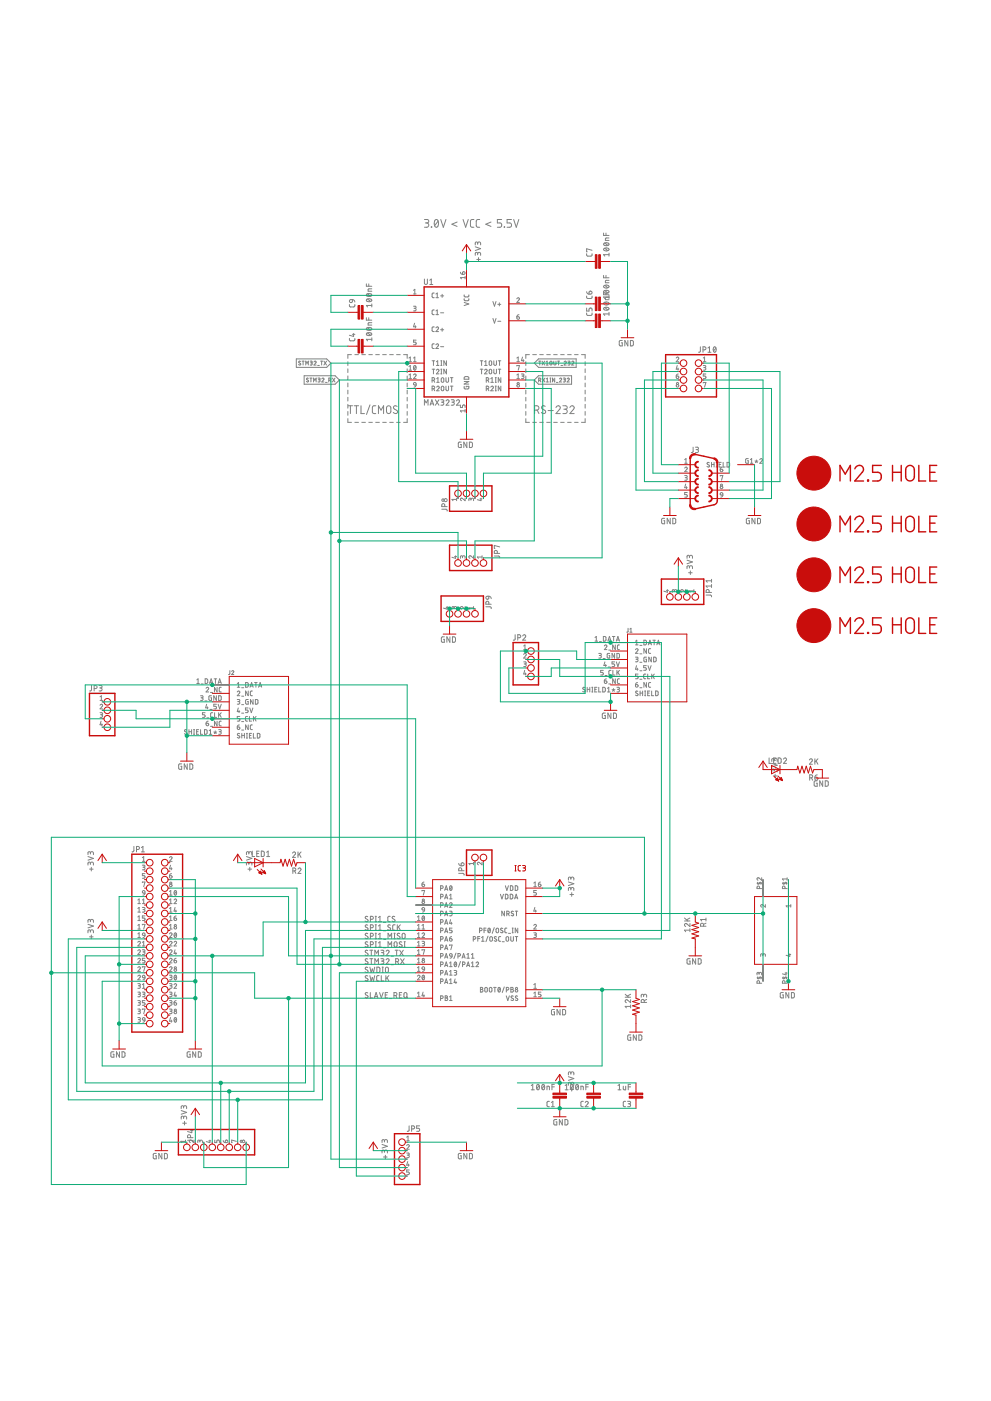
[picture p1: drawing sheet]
<svg xmlns="http://www.w3.org/2000/svg" width="297mm" height="420mm" viewBox="0 0 297 420" stroke-linecap="round" stroke-linejoin="round" font-family="sans-serif">
<g fill="none" stroke="#808080" stroke-width=".3">
<path d="M127.2 65.8h.8a.52 .52 0 0 1 .5 .5 .52 .52 0 0 1-.5 .6h-.5M127.9 66.9a.65 .65 0 0 1 .6 .6 .65 .65 0 0 1-.6 .7h-.7M129.3 68l.1 .2zM130.4 66a.62 .62 0 0 1 .8-.1 .62 .62 0 0 1 .2 .8 .99 .99 0 0 1-.7 1.4 1.65 1.65 0 0 1-.3-2.1zM131.3 66.3l-1 1.3M132.1 65.8l.8 2.4 .8-2.4M137 66.6l-1.6 .6 1.6 .7M138.8 65.8l.8 2.4 .8-2.4M142 65.8l-.7 .1-.3 .4 .1 1.6 .9 .3M142.5 74l1.6 .6-1.6 .5M142.9 77.8h1.1M143.2 76.1a.44 .44 0 0 1 .4-.4 .44 .44 0 0 1 .5 .4v.5"/>
<path d="M143.2 76.4v-.3a.36 .36 0 0 0-.4-.4 .36 .36 0 0 0-.3 .4v.5M143.2 73a.44 .44 0 0 1 .4-.4 .44 .44 0 0 1 .5 .4v.4M143.2 73.3v-.4a.36 .36 0 0 0-.4-.3 .36 .36 0 0 0-.3 .3v.5M143.4 77.3v1M143.8 65.8l-.7 .1-.4 .4 .1 1.5 .3 .3 .7 .1M147.2 66.6l-1.6 .6 1.6 .7M150.4 65.8h-1.3v1.1h.8a.66 .66 0 0 1 .5 .6 .66 .66 0 0 1-.5 .7h-.8M151.1 68l.2 .2zM153.3 65.8h-1.3v1.1h.8a.66 .66 0 0 1 .5 .6 .66 .66 0 0 1-.5 .7h-.8M154 65.8l.7 2.4 .8-2.4M175.8 76.1l.1 .5 .3 .2h1l.3-.7M177.5 75.1l-1.7-.5v.9h.2"/>
<path d="M180.9 69.9v.7h1.6M181 74.5a.91 .91 0 0 1 1.5 .4 .88 .88 0 0 1-.8 .4 .88 .88 0 0 1-.7-.6zM181 73a.89 .89 0 0 1 1.5 .4 .89 .89 0 0 1-.8 .3 .89 .89 0 0 1-.7-.6zM181.3 74.4l.9 .8M181.3 72.9l.9 .7M181.6 69.9v.7M182.5 71.4h-.9l-.1 .2v.5h1M182.5 75.9v.9M182.5 76.4h-1.6l.4 .4M104.7 91.3l.1 .5 .3 .3 1-.1 .3-.7M104.9 90l.7-.1v.5a.45 .45 0 0 1-.6 .3 .45 .45 0 0 1-.1-.7zM105.6 89.9l.4 .1 .4 .6"/>
<path d="M109.8 85.1v.8h1.6M109.8 95.3v.7h1.6M109.9 89.8a.9 .9 0 0 1 1.5 .4 .88 .88 0 0 1-.9 .3 .88 .88 0 0 1-.7-.6zM109.9 88.2a.9 .9 0 0 1 1.5 .4 .88 .88 0 0 1-.9 .4 .88 .88 0 0 1-.7-.7zM109.9 99.9a.9 .9 0 0 1 1.5 .4 .88 .88 0 0 1-.9 .4 .88 .88 0 0 1-.7-.6zM109.9 98.4a.9 .9 0 0 1 1.5 .4 .88 .88 0 0 1-.9 .3 .88 .88 0 0 1-.7-.6zM110.2 89.7l.9 .7M110.2 88.1l.9 .7M110.2 99.8l.9 .8M110.2 98.3l.9 .7M110.5 85.1v.8M110.5 95.3v.7"/>
<path d="M111.4 86.6h-.9l-.2 .3v.4h1.1M111.4 96.8h-.9l-.2 .2v.5h1.1M111.4 91.6h-1.6l.4 .5M111.4 91.1v1M124 91.8l.5 .1 .2 .2-.2 .3-.4 .1M124 87.1l.3-.3v1.4M124 88.2h.7M124.3 96.9l-.3 1.1h.7M124.3 92.5a.39 .39 0 0 1 .4 .3 .39 .39 0 0 1-.4 .4h-.3M124.5 97.7v.6M127.2 83.7v1.2a.44 .44 0 0 0 .5 .4 .44 .44 0 0 0 .4-.4v-1.2M128.8 84.1l.5-.4v1.6"/>
<path d="M128.8 85.3h.9M130.2 87.9h-.5l-.2 .3 .1 .9 .6 .2M130.2 93h-.5l-.2 .3 .1 .9 .6 .2M130.2 98l-.5 .1-.2 .2 .1 1 .6 .1M130.7 98.3a.39 .39 0 0 1 .5-.2 .39 .39 0 0 1 .1 .6l-.6 .7h.7M130.7 89.3h.7M130.7 88.2l.4-.3v1.4M130.7 93.3l.4-.3v1.4M130.7 94.4h.7M132.1 88.7h.9M132.1 93.8h.9M132.1 98.9h.9"/>
<path d="M132.5 88.3v.9M132.5 98.4v1M138 81.6l.1 .4 .5 .3M138.7 81.6a.4 .4 0 0 1 .7 .1 .4 .4 0 0 1-.4 .6h-.4zM139.1 89.6v.4l.3 .2h.9l.2-.6M139.1 88.4v.5l.3 .1h.9l.2-.6M139.1 90.7l1.4 .5-1.4 .4M139.4 82.9v.7M139.4 83.2h-1.4l.3 .4M147.7 90.4l.5 1.4 .5-1.4M147.7 95.5l.5 1.4 .5-1.4M149.2 91.3h.9"/>
<path d="M149.2 96.4h.9M149.7 90.8v.9M154.9 89.6a.38 .38 0 0 1 .6-.3 .38 .38 0 0 1 .1 .6l-.7 .8h.8M154.9 95h.5a.4 .4 0 0 1 .3 .4 .4 .4 0 0 1-.4 .4 .4 .4 0 0 1-.4-.4zM155.6 94.4l-.4 .1-.3 .5M175.8 93.9l.1 .6 .3 .1h1l.3-.7M175.8 92.4v.9h.8v-.5a.47 .47 0 0 1 .4-.4 .47 .47 0 0 1 .5 .4v.5M175.8 88.8l.1 .5 .3 .2h1l.3-.7M175.8 87.5l.3 .6 .5 .1M176.7 87.4a.46 .46 0 0 1 .7 .1 .46 .46 0 0 1-.4 .7h-.4zM180.9 87.7v.7h1.6M180.9 82.6v.7h1.6"/>
<path d="M181 92.3a.91 .91 0 0 1 1.5 .4 .88 .88 0 0 1-.8 .4 .88 .88 0 0 1-.7-.6zM181 90.8a.91 .91 0 0 1 1.5 .3 .88 .88 0 0 1-.8 .4 .88 .88 0 0 1-.7-.6zM181 87.2a.91 .91 0 0 1 1.5 .4 .88 .88 0 0 1-.8 .4 .88 .88 0 0 1-.7-.6zM181 85.7a.91 .91 0 0 1 1.5 .4 .88 .88 0 0 1-.8 .3 .88 .88 0 0 1-.7-.6zM181.3 92.2l.9 .7M181.3 90.7l.9 .7M181.3 87.1l.9 .8M181.3 85.6l.9 .7M181.6 82.6v.7M181.6 87.7v.7M182.5 89.2h-.9l-.1 .2v.5h1M182.5 84.1h-.9l-.1 .2v.5h1"/>
<path d="M182.5 94.1h-1.6l.4 .5M182.5 88.6v.9M182.5 93.7v.9M182.5 89.1h-1.6l.4 .4M88.8 107.6h9.1l1.3 1.3-1.3 1.3h-9.1zM90.1 108.4l-.4-.1-.2 .3 .5 .4a.32 .32 0 0 1 0 .5 .32 .32 0 0 1-.5-.2M90.5 108.3h.7M90.8 108.3v1.2M91.2 112.7h9.3l1.2 1.3-1.2 1.2h-9.3zM91.7 109.5v-1.2l.3 .7 .4-.7v1.2M92.4 113.5l-.4-.1-.1 .2 .5 .5a.32 .32 0 0 1-.1 .5 .32 .32 0 0 1-.5-.2M92.9 113.4h.6"/>
<path d="M93 108.3l.6 .2-.1 .3h-.4M93.2 113.4v1.2M93.3 108.8l.3 .4-.2 .3h-.4M94 114.6v-1.2l.4 .6 .4-.6v1.2M94.1 108.6a.32 .32 0 0 1 .5-.3 .32 .32 0 0 1 .1 .5l-.6 .7h.7M95.2 109.6h.5M95.3 113.4l.6 .2-.1 .3h-.4M95.6 113.9l.3 .4-.1 .2-.5 .1M96.1 108.3h.6M96.4 108.3v1.2M96.5 113.6a.32 .32 0 0 1 .4-.2 .32 .32 0 0 1 .1 .5l-.5 .7h.6M97.1 108.3l.8 1.2"/>
<path d="M97.6 114.7h.5M97.9 108.3l-.8 1.2M98.6 114l.5-.1v-.4l-.5-.1v1.2M99 114l.2 .6M99.6 113.4l.8 1.2M100.4 113.4l-.8 1.2M104.3 108.5v1.1M104.3 110.6v1.1M104.3 112.8v1.1M104.3 114.9v1.1M104.3 117v1.2M104.3 119.1v1.2"/>
<path d="M104.7 101.5l.1 .5 .3 .2h1l.3-.7M105.3 106.4h-1v1.1M105.6 100.3h.8M106 100v.9l-1.3-.4M106.4 106.4h1M108.4 106.4h1.1M110.5 106.4h1.1M111.4 101.3v.9M111.4 101.8h-1.6l.4 .4M112.6 106.4h1.1M114.7 106.4h1.1M116.8 106.4h1.1"/>
<path d="M118.9 106.4h1.1M121 106.4h1v1.1M122 108.5v1.1M122 110.6v1.1M122 112.8v1.1M122 114.9v1.1M122 117v1.2M122 119.1v1.2M122.6 107.4l.4-.3v1.4M122.6 109.9l.4-.3v1.4M122.6 112.5l.4-.3v1.4M122.6 108.5h.8"/>
<path d="M122.6 111h.8M122.6 113.6h.8M124 112.5a.38 .38 0 0 1 .5-.3 .38 .38 0 0 1 .1 .6l-.6 .8h.7M124 107.4l.3-.3v1.4M124 108.5h.7M124.1 114.8h.5l.1 .7-.7-.1zM124.1 109.7l.1-.1a.71 .71 0 0 1 .5 .7 .71 .71 0 0 1-.5 .7l-.2-.7zM124.7 109.9l-.7 .8M124.7 102h-.7v.6h.4a.4 .4 0 0 1 .3 .4 .4 .4 0 0 1-.3 .4h-.4M124.7 115.5l-.2 .5-.4 .1M129.5 114h.4a.39 .39 0 0 0 .4-.3 .39 .39 0 0 0-.4-.4h-.4v1.4M129.5 116.6h.4a.39 .39 0 0 0 .4-.4 .39 .39 0 0 0-.4-.4h-.4v1.4"/>
<path d="M129.5 108.2h.8M129.5 110.7h.8M129.9 108.2v1.4M129.9 110.7v1.4M130 114l.3 .7M130 116.6l.3 .6M130.2 103.1h-.5l-.2 .3 .1 .9 .6 .2M130.5 119.9l1.1 1.6M130.7 103.4a.39 .39 0 0 1 .5-.3 .39 .39 0 0 1 .1 .6l-.6 .8h.7M130.8 111a.38 .38 0 0 1 .6-.2 .38 .38 0 0 1 .1 .6l-.7 .7h.8M130.8 108.5l.4-.3v1.4M130.8 109.6h.8"/>
<path d="M130.9 116.1a.38 .38 0 0 1 .5-.3 .38 .38 0 0 1 .2 .6l-.7 .8h.8M130.9 113.6l.4-.3v1.4M130.9 114.7h.8M131.6 119.9l-1.1 1.6M132.1 104h.9M132.1 108.2h.3M132.1 109.6h.3M132.1 110.7h.3M132.1 112.1h.3M132.1 119.9h.6a.36 .36 0 0 1 .3 .3 .36 .36 0 0 1-.3 .4h-.4M132.3 108.2v1.4M132.3 110.7v1.4"/>
<path d="M132.4 113.4h.5l.1 .9a.39 .39 0 0 1-.4 .4 .39 .39 0 0 1-.4-.4zM132.4 115.9h.5l.1 .9a.39 .39 0 0 1-.4 .4 .39 .39 0 0 1-.4-.4zM133.7 113.3v1a.39 .39 0 0 0 .4 .4 .39 .39 0 0 0 .4-.4v-1M133.7 115.8v1a.39 .39 0 0 0 .4 .4 .39 .39 0 0 0 .4-.4v-1M133.8 108.2v1.4l-.8-1.4v1.4M133.8 110.7v1.4l-.8-1.4v1.4M135 113.3h.8M135 115.8h.8M135.3 119.9h.5a.36 .36 0 0 1 .4 .3 .36 .36 0 0 1-.4 .4h-.4M135.4 113.3v1.4M135.4 115.8v1.4M139.1 115.9l.2 .7 1.2-.1v-.6h-.8v.2"/>
<path d="M139.1 114.4h1.4l-1.4 .8h1.4M139.2 113.1l1.1-.1 .2 .7h-1.4zM144 108.2h.7M144 110.7h.7M144.4 108.2v1.4M144.4 110.7v1.4M145.2 111a.38 .38 0 0 1 .6-.2 .38 .38 0 0 1 .1 .6l-.7 .7h.8M145.2 109.6h.8M145.2 108.5l.4-.3v1.4M145.8 114h.3a.39 .39 0 0 0 .4-.3 .39 .39 0 0 0-.4-.4h-.3v1.4M145.8 116.6h.3a.39 .39 0 0 0 .4-.4 .39 .39 0 0 0-.4-.4h-.3v1.4M146.2 114l.3 .7"/>
<path d="M146.2 116.6l.3 .6M146.7 108.3h.6l.1 .9a.38 .38 0 0 1-.4 .4 .38 .38 0 0 1-.4-.4zM146.7 110.8h.6l.1 .9a.38 .38 0 0 1-.4 .4 .38 .38 0 0 1-.4-.4zM147.1 116.1a.38 .38 0 0 1 .6-.3 .38 .38 0 0 1 .1 .6l-.7 .8h.8M147.1 114.7h.8M147.1 113.6l.4-.3v1.4M148 108.2v1a.39 .39 0 0 0 .4 .4 .39 .39 0 0 0 .4-.4v-1M148 110.7v1a.39 .39 0 0 0 .4 .4 .39 .39 0 0 0 .4-.4v-1M148.4 113.3h.4M148.4 114.7h.4M148.4 115.8h.4M148.4 117.2h.4"/>
<path d="M148.6 113.3v1.4M148.6 115.8v1.4M149.4 108.2h.7M149.4 110.7h.7M149.7 108.2v1.4M149.7 110.7v1.4M150.1 113.3v1.4l-.7-1.4v1.4M150.1 115.8v1.4l-.7-1.4v1.4M154.9 109.8l.8-.2-.4 1.4M154.9 108.5h.8M154.9 113.6h.8M154.9 107.4l.4-.3v1.4"/>
<path d="M154.9 112.5l.4-.3v1.4M156.3 112.2h.6l.2 .2-.2 .4h-.5M156.6 107.1l-.3 1.1h.8M156.7 112.8a.39 .39 0 0 1 .4 .4 .39 .39 0 0 1-.4 .4h-.4M156.8 107.8v.7M157.6 108.5v1.1M157.6 110.6v1.1M157.6 112.8v1.1M157.6 114.9v1.1M157.6 117v1.2M157.6 119.1v1.2M158.7 106.4h-1.1v1.1"/>
<path d="M159.7 106.4h1.1M160.1 108.9l1.3-1.3h11.3v2.6h-11.3zM160.1 114l1.3-1.3h9.9v2.5h-9.9zM161.5 114l.6-.1v-.4l-.6-.1v1.2M161.5 108.3h.6M161.8 106.4h1.1M161.8 108.3v1.2M161.9 114l.2 .6M162.5 108.3l.7 1.2M162.5 113.4l.8 1.2M163.2 108.3l-.7 1.2M163.3 113.4l-.8 1.2"/>
<path d="M163.7 109.5h.6M163.7 108.6l.3-.3v1.2M163.7 113.6l.4-.2v1.2M163.7 114.6h.7M163.9 106.4h1.1M164.8 113.4h.3M164.8 114.6h.3M164.9 108.4l.5 .1v.8l-.2 .2-.4-.2zM165 113.4v1.2M165.9 106.4h1.1M166 108.3v.9l.2 .3 .4-.2v-1M166.3 113.4v1.2l-.7-1.2v1.2"/>
<path d="M166.8 114.7h.5M167.1 108.3h.6M167.4 108.3v1.2M167.7 113.6a.32 .32 0 0 1 .4-.2 .32 .32 0 0 1 .2 .5l-.6 .7h.7M168 106.4h1.1M168.1 109.6h.5M168.8 113.4l.6 .1v.3l-.2 .1M169 113.9h.2M169.1 108.6a.32 .32 0 0 1 .4-.3 .32 .32 0 0 1 .1 .5l-.5 .7h.6M169.2 113.9l.3 .4-.2 .2-.5 .1M170 113.6a.32 .32 0 0 1 .4-.2 .32 .32 0 0 1 .1 .5l-.5 .7h.6M170.1 106.4h1.1"/>
<path d="M170.2 108.3l.7 .2-.2 .3h-.4M170.6 108.8l.2 .1v.4l-.6 .2M171.4 108.6a.32 .32 0 0 1 .4-.3 .32 .32 0 0 1 .1 .5l-.5 .7h.6M172.2 106.4h1.1M174.3 106.4h1.1v1.1M175.4 108.5v1.1M175.4 110.6v1.1M175.4 112.8v1.1M175.4 114.9v1.1M175.4 117v1.2M175.4 119.1v1.2M186.5 102.1h-.7l-.1 .2-.1 1.1 .2 .3h.7v-.9h-.3"/>
<path d="M188.2 102.1v1.6l-.9-1.6v1.6M189 102.1l.8 .3v1.1l-.2 .2h-.6zM202.7 107.4a.38 .38 0 0 1 .5-.3 .38 .38 0 0 1 .1 .6l-.6 .8h.8M202.7 112.8h.5a.39 .39 0 0 1 .3 .4 .39 .39 0 0 1-.4 .3 .39 .39 0 0 1-.4-.3zM203 109.6l-.3 1.1h.8M203.2 110.4v.6M203.3 112.2l-.4 .1-.2 .5M209.9 104v1.4l-.5 .2M210.7 104.9h.5a.46 .46 0 0 0 .4-.4 .46 .46 0 0 0-.4-.5h-.5v1.6M210.8 109.6h.6l.2 .3-.2 .3h-.5M210.8 108.5h.8M210.8 107.4l.4-.3v1.4"/>
<path d="M210.8 114.9l.8-.2-.4 1.4M211.2 110.2a.39 .39 0 0 1 .4 .4 .39 .39 0 0 1-.4 .4h-.4M211.6 112.2h-.8v.6h.5a.4 .4 0 0 1 .3 .4 .4 .4 0 0 1-.3 .4h-.5M212.2 105.6h.9M212.2 104.4l.5-.4v1.6M214 104.1l.1-.1a.83 .83 0 0 1 .6 .8 .83 .83 0 0 1-.6 .8l-.3-.8zM214.6 104.4l-.7 .9M104.3 121.3v1.1M104.3 123.4v1.1M104.3 125.5v1.2h1M104.4 121.7h1.3M105 121.7v2.3"/>
<path d="M106.2 121.7h1.3M106.4 126.7h1M106.8 121.7v2.3M108.2 121.7v2.3h1M108.4 126.7h1.1M110.5 126.7h1.1M110.9 121.4l-1 2.9M112.6 126.7h1.1M112.6 121.7h-.7l-.3 .5 .1 1.6 .9 .2M113.4 124v-2.3l.8 1.3 .8-1.3v2.3M114.7 126.7h1.1M116 122a.66 .66 0 0 1 .7-.3 .66 .66 0 0 1 .5 .6v1.1a.66 .66 0 0 1-.7 .6 .66 .66 0 0 1-.7-.6z"/>
<path d="M116.8 126.7h1.1M118.9 126.7h1.1M119 121.9a.58 .58 0 0 0-.8-.1 .58 .58 0 0 0 0 .9l.7 .4a.58 .58 0 0 1 .1 .8 .58 .58 0 0 1-.9 0l-.2-.2M122 125.5v1.2h-1M122 121.3v1.1M122 123.4v1.1M127.2 121.5v-1.6l.5 .9 .6-.9v1.6M128.9 121.5l.6-1.6 .5 1.6M129.1 121.1h.8M132.6 120.6a.46 .46 0 0 1 .4 .5 .46 .46 0 0 1-.4 .4h-.5M133.7 120.2a.44 .44 0 0 1 .6-.3 .44 .44 0 0 1 .2 .7l-.8 .9h.9M135.7 120.6a.46 .46 0 0 1 .5 .5 .46 .46 0 0 1-.5 .4h-.4"/>
<path d="M136.8 120.2a.45 .45 0 0 1 .7-.3 .45 .45 0 0 1 .1 .7l-.8 .9h.9M138 121.5v.7h.6v-.4a.4 .4 0 0 1 .4-.4 .4 .4 0 0 1 .4 .4v.4M138.3 132.6l-.9 .2v1.1l.2 .3h.7v-.9h-.3M139.4 123.2h-1.4l.3 .4M139.4 122.8v.8M139.9 132.6v1.6l-.9-1.6v1.6M140.7 132.6h.6l.3 .3v.9l-.3 .4h-.6zM157.6 125.5v1.2h1.1M157.6 121.3v1.1M157.6 123.4v1.1M159.7 126.7h1.1M160.3 123h.6a.66 .66 0 0 0 .6-.7 .66 .66 0 0 0-.6-.6h-.6v2.3"/>
<path d="M161 123l.5 1M161.8 126.7h1.1M163.4 121.9a.58 .58 0 0 0-.8-.1 .58 .58 0 0 0 0 .9l.7 .4a.59 .59 0 0 1 0 .8 .59 .59 0 0 1-.8 0l-.2-.2M163.9 126.7h1.1M164.3 123.1h1.5M165.9 126.7h1.1M166.6 122.2a.64 .64 0 0 1 1-.5 .64 .64 0 0 1 .1 1l-1.1 1.3h1.3M168 126.7h1.1M168.7 121.7h.8a.52 .52 0 0 1 .5 .5 .52 .52 0 0 1-.5 .5h-.5M169.4 122.7a.66 .66 0 0 1 .6 .7 .66 .66 0 0 1-.6 .6h-.7M170.1 126.7h1.1M170.8 122.2a.64 .64 0 0 1 .9-.5 .64 .64 0 0 1 .2 1l-1.1 1.3h1.3"/>
<path d="M172.2 126.7h1.1M175.4 125.5v1.2h-1.1M175.4 121.3v1.1M175.4 123.4v1.1M205.2 137.9l.4-.4v1.4M205.2 138.9h.8M207.8 134.1l-.1 1.4-.5 .2M208.4 134.1h.6a.36 .36 0 0 1 .4 .4 .36 .36 0 0 1-.4 .3h-.4M208.9 134.8a.46 .46 0 0 1 .5 .5 .46 .46 0 0 1-.5 .4h-.5M212.6 138.8l-.5-.1-.2 .3 .6 .5a.35 .35 0 0 1 .1 .5 .35 .35 0 0 1-.6 0l-.1-.1M213.3 138.7v1.4M213.3 139.3h.7"/>
<path d="M214 138.7v1.4M214.6 138.7h.3M214.8 138.7v1.4M215.5 139.3h.5M216.2 138.7h-.7v1.4h.7M216.7 138.7v1.4h.7M217.9 138.7l.8 .2v.9l-.2 .2-.6 .1zM224.3 137.5l-.8 .3 .2 1.1h.6v-.7h-.3M224.9 138.9h.8M224.9 137.9l.4-.4v1.4M226.3 138.2l.4 .2M226.7 137.9v.5"/>
<path d="M226.7 138.4l.3 .3M226.7 138.4l-.3 .3M227.1 138.2l-.4 .2M227.7 137.9a.39 .39 0 0 1 .6-.3 .39 .39 0 0 1 .1 .6l-.7 .7h.8M132.4 152.7h1.4l.2 .6M133.3 151.9v-.4a.44 .44 0 0 0-.4-.5 .44 .44 0 0 0-.5 .5v.4h1.6M136.9 149.8h-1.4l.3 .4M136.9 149.4v.8M139.4 149.4v.8l-.8-.7a.38 .38 0 0 0-.6 .1 .38 .38 0 0 0 .3 .6M141.2 149.8a.39 .39 0 0 1 .4-.4 .39 .39 0 0 1 .3 .4v.4M141.2 150l-.1-.4-.3-.2-.3 .8M143.9 149.6h.6"/>
<path d="M144.2 149.4v.8l-1.1-.3M199.2 155.4l-.8 .3v1.3l.8 .1v-.9h-.3M200.9 155.4v1.7l-.9-1.7v1.7M201.7 155.4l.6 .1 .2 .2v1.1l-.2 .2-.6 .1zM205.2 140.4a.38 .38 0 0 1 .6-.3 .38 .38 0 0 1 .1 .6l-.7 .8h.8M205.2 142.6l.8 .3-.2 .3-.4 .1M205.5 145.2l-.3 1.1h.8M205.6 143.3a.38 .38 0 0 1 .4 .3 .38 .38 0 0 1-.4 .4h-.4M205.8 145.9v.7M206 147.7h-.8v.6h.5a.39 .39 0 0 1 .3 .4 .39 .39 0 0 1-.3 .4h-.5M214.6 140.1h.3M215.9 140.7h.4a.39 .39 0 0 1 .3 .4 .39 .39 0 0 1-.4 .4 .39 .39 0 0 1-.3-.4z"/>
<path d="M215.9 142.8v-.2h.8l-.4 1.4M216 147.8h.5l.2 .7-.7-.1zM216.5 140.1l-.4 .1-.2 .5M216.7 148.5l-.3 .5-.4 .1M224.6 155.4l-.9 .3 .1 1.3 .8 .1v-.9h-.3M226.3 155.4v1.7l-.9-1.7v1.7M227.1 155.4l.6 .1 .2 .2v1.1l-.2 .2-.6 .1zM136.2 166.9h.7M136.6 166.7v.7l-1.1-.3M138.6 167a.39 .39 0 0 1 .4-.3 .39 .39 0 0 1 .4 .3v.4M138.6 167.3v-.5l-.3-.1-.3 .7M141.9 166.7v.7l-.7-.6a.39 .39 0 0 0-.6 .1 .39 .39 0 0 0 .3 .5"/>
<path d="M144.5 166.7v.7M144.5 167h-1.4l.3 .4M145.8 178.9l.7-.1v.5a.45 .45 0 0 1-.6 .4 .45 .45 0 0 1-.1-.8zM146.5 178.8l.6 .3 .1 .4M148.2 166.8h1.4l.2 .5M149.1 166v-.5a.44 .44 0 0 0-.5-.4 .44 .44 0 0 0-.4 .4v.5h1.6M149.8 164l-1.6-.4v.9h.1M199.7 177.1h.7M200 176.8v.8l-1-.3M202.1 177.2a.39 .39 0 0 1 .4-.4 .39 .39 0 0 1 .4 .4v.4M202.1 177.4v-.4l-.4-.2-.2 .2v.6M205.4 176.8v.8l-.7-.7a.39 .39 0 0 0-.6 .2 .39 .39 0 0 0 .2 .5"/>
<path d="M205.9 168l1.7 .5-1.7 .6M206.4 171.8h1.1M206.7 170.1a.46 .46 0 0 1 .4-.4 .46 .46 0 0 1 .5 .4v.4M206.7 170.4v-.4a.36 .36 0 0 0-.4-.3 .36 .36 0 0 0-.4 .3v.5M206.7 167a.46 .46 0 0 1 .4-.5 .46 .46 0 0 1 .5 .5v.4M206.7 167.2v-.3a.36 .36 0 0 0-.4-.4 .36 .36 0 0 0-.4 .4v.5M206.9 171.2v1.1M208 177.2h-1.4l.3 .4M208 176.8v.8M211.6 178.5h1.4l.3 .5M212.6 177.7v-.5a.46 .46 0 0 0-.5-.4 .46 .46 0 0 0-.5 .4v.5h1.7M213.3 173.7v.9"/>
<path d="M213.3 175.3v.9M213.3 175.7h-1.7l.4 .5M213.3 174.2h-1.7l.4 .4M133.2 191l-.9 .2v1.1l.2 .3h.7v-.9h-.3M133.7 182.1h.6M134 181.9v.8l-1.1-.3M134.9 191v1.6l-1-1.6v1.6M135.6 191h.6l.3 .3v.9l-.3 .4h-.6zM136.1 182.3a.38 .38 0 0 1 .4-.4 .38 .38 0 0 1 .4 .4v.4M136.1 182.5v-.4l-.4-.2-.2 .8M139.4 181.9v.8l-.8-.7a.39 .39 0 0 0-.6 .1 .39 .39 0 0 0 .3 .6M141.9 181.9v.8"/>
<path d="M141.9 182.3h-1.4l.4 .4M145.6 182h1.4l.2 .5M146.5 181.2v-.5a.44 .44 0 0 0-.4-.4 .44 .44 0 0 0-.5 .4v.5h1.6M154.4 190.4v1.4l-.5 .2M155.2 191.3h.4a.46 .46 0 0 0 .5-.5 .46 .46 0 0 0-.5-.4h-.4v1.6M156.7 190.7a.45 .45 0 0 1 .6-.3 .45 .45 0 0 1 .2 .7l-.8 .9h.9M157 196.3a.38 .38 0 0 1 .5-.3 .38 .38 0 0 1 .1 .6l-.6 .8h.7M157 198.5h.6l.1 .2-.1 .4h-.5M157 194.8h.7M157 193.7l.4-.3v1.4M157.4 199.1a.39 .39 0 0 1 .3 .4 .39 .39 0 0 1-.3 .4h-.4M178.4 191.2l.3-.3v1.4"/>
<path d="M178.4 192.3h.7M179.5 196h.6l.1 .2-.1 .4h-.5M179.7 192.4h.6M179.9 196.6a.39 .39 0 0 1 .4 .4 .39 .39 0 0 1-.4 .4h-.4M180.8 197.5h.6M180.8 190.9l.8 .2v.9l-.2 .3h-.6zM181.1 193.7a.38 .38 0 0 1 .6-.3 .38 .38 0 0 1 .1 .6l-.7 .8h.8M181.3 198.5l-.3 1.1h.8M181.5 199.3v.6M182.2 192.3l.5-1.4 .4 1.4M182.3 191.9h.7M182.5 195h.6"/>
<path d="M182.8 196l-.8 .2 .2 1.1 .6 .1v-.8h-.3M183.6 190.9h.7M183.9 190.9v1.4M184.2 196v1.4l-.7-1.4v1.4M184.2 198.5h-.7v.6h.4a.4 .4 0 0 1 .3 .4 .4 .4 0 0 1-.3 .4h-.4M184.4 193.4v1.4l-.8-1.4v1.4M184.7 192.3l.5-1.4 .5 1.4M184.7 198.5l.5 1.4 .5-1.4M184.9 191.9h.7M184.9 196l.8 .2v.9l-.3 .2-.5 .1zM185.7 193.4h-.4l-.2 .3v.9l.6 .2M188.3 188.4v1l-.4 .2"/>
<path d="M188.8 189.6h.6M188.8 188.7l.3-.3v1.2M190.5 194.9a.38 .38 0 0 1 .5-.4 .38 .38 0 0 1 .1 .7l-.6 .7h.8M190.5 197.1h.6l.1 .2-.1 .4h-.5M190.5 193.4h.8M190.5 192.3l.4-.3v1.4M190.8 199.6l-.3 1.1h.8M190.9 197.7a.39 .39 0 0 1 .4 .4 .39 .39 0 0 1-.4 .4h-.4M191.8 196.1h.6M191.8 193.5h.6M191.8 198.6h.6M193 192l.7 .2v1l-.2 .2h-.5z"/>
<path d="M193.7 199.6h-.8v.6h.5a.4 .4 0 0 1 .3 .4 .4 .4 0 0 1-.3 .4h-.5M193.8 197.1l-.8 .2 .2 1.2h.6v-.8h-.3M193.8 194.5v1.4l-.8-1.4v1.4M194.2 199.6l.5 1.4 .5-1.4M194.3 193.4l.5-1.4 .5 1.4M194.4 193h.7M195 194.5l-.4 .1-.2 .3v.8l.6 .2M195.2 197.1v1.4l-.7-1.4v1.4M195.7 192h.7M195.9 197.1l.8 .2v.9l-.3 .2-.5 .1zM196.1 192v1.4M196.9 193.4l.4-1.4 .5 1.4"/>
<path d="M197 193h.7M27.4 205.6v1.4l-.5 .2M28.2 206.5h.5a.46 .46 0 0 0 .4-.5 .46 .46 0 0 0-.4-.4h-.5v1.6M29.7 205.6h.5a.36 .36 0 0 1 .4 .4 .36 .36 0 0 1-.4 .3h-.3M30 211.5a.38 .38 0 0 1 .5-.3 .38 .38 0 0 1 .1 .6l-.6 .8h.8M30 213.7l.6 .1 .2 .2-.2 .3-.5 .1M30 210.1h.8M30 209l.4-.3v1.4M30.1 206.3a.46 .46 0 0 1 .5 .5 .46 .46 0 0 1-.5 .4h-.4M30.3 216.3l-.3 1.1h.8M30.4 214.4a.39 .39 0 0 1 .4 .3 .39 .39 0 0 1-.4 .4h-.4M30.5 217.1v.6"/>
<path d="M56 218.9l-.5-.1-.2 .3 .6 .5a.39 .39 0 0 1-.1 .6 .39 .39 0 0 1-.5-.2M56.6 218.8v1.4M56.6 219.4h.8M57.4 218.8v1.4M58 218.8h.3M58.2 218.8v1.4M58.9 219.4h.5M59 205h.8M59 203.9l.4-.3v1.4M59.5 218.8h-.6v1.4h.6M60.1 208.7h.6l.2 .2-.2 .4h-.4M60.1 218.8v1.4h.6"/>
<path d="M60.3 205.1h.6M60.5 209.3a.39 .39 0 0 1 .4 .4 .39 .39 0 0 1-.4 .4h-.4M61.3 218.8l.7 .3 .1 .7-.3 .4h-.5zM61.4 210.2h.6M61.5 213.7h-.8v.7h.5a.4 .4 0 0 1 .3 .3 .4 .4 0 0 1-.3 .4h-.5M61.5 203.6l.7 .2 .1 .8-.3 .4h-.5zM61.8 206.4a.39 .39 0 0 1 .5-.3 .39 .39 0 0 1 .1 .6l-.6 .8h.7M61.8 216.9h.4a.4 .4 0 0 1 .4 .4 .4 .4 0 0 1-.5 .4 .4 .4 0 0 1-.3-.4zM61.9 211.2l-.3 1.1h.8M62 215.3h.6M62.2 212v.6M62.4 216.3l-.4 .1-.2 .5"/>
<path d="M62.7 219.1l.4-.3v1.4M62.8 205l.5-1.4 .5 1.4M62.9 212.7h.7M62.9 204.6h.7M63.1 207.7h.6M63.1 217.8h.6M63.4 208.7l-.8 .2 .2 1.1 .6 .1v-.8h-.2M63.8 213.7l-.5 .1-.2 .3 .1 .8 .6 .2M64.1 219.5l.4 .2M64.2 203.6h.8M64.3 213.7v1.4h.7M64.5 219.2v.5"/>
<path d="M64.5 219.7l.3 .3M64.5 219.7l-.3 .3M64.6 203.6v1.4M64.9 208.7v1.4l-.8-1.4v1.4M64.9 211.2h-.8v.6h.5a.4 .4 0 0 1 .3 .4 .4 .4 0 0 1-.3 .4h-.5M64.9 219.5l-.4 .2M65.1 206.1v1.4l-.8-1.4v1.4M65.1 216.3v1.4l-.8-1.4v1.4M65.4 205l.4-1.4 .5 1.4M65.4 211.2l.4 1.4 .5-1.4M65.5 204.6h.7M65.5 208.7l.8 .2v.9l-.2 .2-.6 .1z"/>
<path d="M65.5 218.8h.6l.2 .3-.2 .3h-.4M65.5 213.7v1.4M65.8 214.3l.5 .8M65.9 219.4a.39 .39 0 0 1 .4 .4 .39 .39 0 0 1-.4 .4h-.4M66.3 206.1h-.4l-.2 .3v.9l.6 .2M66.3 216.3h-.4l-.2 .3v.9l.6 .2M66.3 213.7l-.8 .9M68.9 201.1v1l-.4 .2M69.4 201.4a.32 .32 0 0 1 .5-.3 .32 .32 0 0 1 .1 .6l-.6 .6h.7M71.1 207.5a.38 .38 0 0 1 .6-.2 .38 .38 0 0 1 .1 .6l-.7 .7h.8M71.1 209.8h.6l.2 .2-.2 .4h-.4M71.1 218h.5a.39 .39 0 0 1 .3 .4 .39 .39 0 0 1-.4 .4 .39 .39 0 0 1-.4-.4z"/>
<path d="M71.1 206.1h.8M71.1 205l.4-.3v1.4M71.4 212.3l-.3 1.1h.8M71.5 210.4a.39 .39 0 0 1 .4 .4 .39 .39 0 0 1-.4 .4h-.4M71.6 213.1v.6M71.7 217.4l-.3 .1-.3 .5M71.9 214.9h-.8v.6h.5a.4 .4 0 0 1 .3 .4 .4 .4 0 0 1-.3 .4h-.5M72.4 213.9h.6M72.4 206.2h.6M72.4 208.8h.6M72.4 211.3h.6M72.4 216.4h.6"/>
<path d="M72.4 218.9h.6M72.5 219.9v1.4M73.3 219.9v1.4M73.6 204.7l.8 .2v.9l-.2 .3h-.6zM73.9 219.9h.3M74 219.9v1.4M74.2 214.9h-.4l-.2 .3v.9l.6 .2M74.4 212.3h-.8v.6h.4a.4 .4 0 0 1 .4 .4 .4 .4 0 0 1-.4 .4h-.4M74.4 209.8l-.8 .2 .2 1.2h.6v-.8h-.2M74.4 207.2v1.4l-.8-1.4v1.4M74.4 217.4v1.4l-.8-1.4v1.4M74.8 214.9v1.4h.6"/>
<path d="M74.9 212.3l.4 1.4 .5-1.4M75 206.1l.4-1.4 .5 1.4M75.1 205.7h.7M75.4 219.9h-.6v1.4h.6M75.6 207.2l-.4 .1-.2 .2 .1 .9 .5 .2M75.6 217.4h-.4l-.2 .3 .1 .9 .5 .2M75.9 209.8v1.4l-.8-1.4v1.4M75.9 219.9v1.4h.7M76 214.9v1.4M76.3 215.4l.5 .9M76.3 204.7h.8M76.5 209.8l.8 .2v.9l-.2 .2-.6 .1z"/>
<path d="M76.7 204.7v1.4M76.8 214.9l-.8 .8M77.1 219.9l.8 .3v.9l-.2 .2h-.6zM77.5 206.1l.5-1.4 .4 1.4M77.6 205.7h.7M157.3 201l-.3 1.1h.7M157.5 201.8v.6M175.3 206.2l-.4-.1-.2 .3 .6 .5a.38 .38 0 0 1-.1 .6 .38 .38 0 0 1-.6-.2M176 206.1v1.4M176 206.7h.8M176.8 206.1v1.4M177.4 207.5h.3"/>
<path d="M177.4 206.1h.3M177.5 206.1v1.4M178.3 206.7h.5M178.9 206.1h-.6v1.4h.6M179.5 206.1v1.4h.6M180.7 206.1l.7 .3v.7l-.2 .4h-.5zM180.8 201h-.8v.7h.5a.4 .4 0 0 1 .3 .3 .4 .4 0 0 1-.3 .4h-.5M181.1 204.2h.5a.39 .39 0 0 1 .3 .4 .39 .39 0 0 1-.4 .4 .39 .39 0 0 1-.4-.4zM181.4 202.6h.6M181.4 213.8l-.8 .3-.1 1 .3 .4h.6v-.9h-.2M181.8 203.6l-.5 .2-.2 .4M182.1 206.4l.4-.3v1.4"/>
<path d="M182.1 207.5h.8M182.3 200h.6M182.5 205.1h.6M183.1 213.8v1.7l-.9-1.7v1.7M183.1 201l-.4 .1-.2 .3v.8l.6 .2M183.5 206.8l.4 .2M183.7 201v1.4h.6M183.9 213.8l.8 .3 .1 .9-.3 .4-.6 .1zM183.9 206.5v.5M183.9 207l.2 .3M183.9 207l-.3 .3M184.3 206.8l-.4 .2"/>
<path d="M184.4 203.6v1.4l-.8-1.4v1.4M184.9 206.1h.6l.2 .3-.2 .3h-.4M184.9 201v1.4M185.2 201.6l.5 .8M185.3 206.7a.39 .39 0 0 1 .4 .4 .39 .39 0 0 1-.4 .4h-.4M185.7 203.6h-.4l-.2 .3v.9l.6 .2M185.7 201l-.8 .9M190.5 205.3h.4a.39 .39 0 0 1 .3 .4 .39 .39 0 0 1-.4 .4 .39 .39 0 0 1-.3-.4zM191 200.4v.6M191.1 204.7l-.4 .1-.2 .5M191.2 207.3a.35 .35 0 0 0-.6 0 .35 .35 0 0 0 .1 .5l.4 .2a.38 .38 0 0 1-.1 .6 .38 .38 0 0 1-.5-.2M191.3 202.2h-.8v.6h.4a.4 .4 0 0 1 .4 .4 .4 .4 0 0 1-.4 .4h-.4"/>
<path d="M191.8 201.2h.6M191.8 203.7h.6M191.8 206.2h.6M191.9 207.2v1.4M191.9 207.9h.7M192.6 207.2v1.4M193.2 208.6h.3M193.2 207.2h.3M193.4 207.2v1.4M193.6 202.2h-.5l-.2 .3 .1 .9 .6 .2M193.8 204.7v1.4l-.8-1.4v1.4M194.1 202.2v1.4h.7"/>
<path d="M194.1 207.9h.5M194.8 207.2h-.7v1.4h.7M195 204.7h-.4l-.2 .3v.9l.6 .2M195.3 207.2v1.4h.6M195.3 202.2v1.4M195.6 202.7l.5 .9M196.1 202.2l-.8 .8M196.5 207.2l.8 .3v.9l-.3 .2h-.5zM54.5 229.1h-.7l-.2 .2v1.1l.2 .3h.7v-.9h-.3M56.1 229.1v1.6l-.9-1.6v1.6M56.9 229.1l.9 .3v1l-.3 .3h-.6zM58 220.2h.3"/>
<path d="M62.7 220.2h.8M71.8 220h-.4l-.2 .2 .5 .5a.35 .35 0 0 1 .1 .6 .35 .35 0 0 1-.6-.1l-.1-.1M72.5 220.6h.8M73.9 221.3h.3M74.8 220.6h.4M230.5 227.3v1.6h.7M231.3 228.9l1.7 .6-1.7 .5M231.8 232.7h1.1M231.9 228h.5M232.1 231.1a.46 .46 0 0 1 .4-.5 .46 .46 0 0 1 .5 .5v.4M232.1 231.3v-.4a.36 .36 0 0 0-.4-.3 .36 .36 0 0 0-.4 .3v.6M232.1 227.9a.46 .46 0 0 1 .4-.4 .46 .46 0 0 1 .5 .4v.5"/>
<path d="M232.1 228.2v-.4a.36 .36 0 0 0-.4-.3 .36 .36 0 0 0-.4 .3v.6M232.3 232.2v1.1M232.6 227.3h-.7v1.6h.7M233.2 227.3l.9 .3v.9l-.3 .4h-.6zM234.8 227.7a.44 .44 0 0 1 .7-.4 .44 .44 0 0 1 .1 .7l-.8 .9h1M242.6 227.9a.44 .44 0 0 1 .6-.3 .44 .44 0 0 1 .2 .7l-.8 .9h.9M242.7 233.3h.4a.46 .46 0 0 0 .5-.5 .46 .46 0 0 0-.5-.4h-.4v1.6M243.2 233.3l.4 .7M244.2 233.1h.6a.45 .45 0 0 1 .3 .5 .45 .45 0 0 1-.4 .4 .45 .45 0 0 1-.5-.5zM244.2 227.6v1.6M244.6 228.2l.6 1M244.9 234.2h-.6l-.2 .2-.1 1 .3 .4h.6v-.9h-.2"/>
<path d="M245 232.4l-.5 .1-.3 .6M245.2 227.6l-1 1M246.6 234.2v1.6l-.9-1.6v1.6M247.4 234.2l.8 .2v1.1l-.2 .3h-.6zM26.4 256.9l1.6 .5-1.6 .6M27.1 259a.46 .46 0 0 1 .4-.5 .46 .46 0 0 1 .5 .5v.4M27.1 259.2v-.3a.36 .36 0 0 0-.4-.4 .36 .36 0 0 0-.3 .4v.5M27.1 255.9a.46 .46 0 0 1 .4-.5 .46 .46 0 0 1 .5 .5v.4M27.1 256.1v-.3a.36 .36 0 0 0-.4-.4 .36 .36 0 0 0-.3 .4v.5M40.1 253.9v1.3l-.5 .3M40.9 254.8h.5a.46 .46 0 0 0 .4-.5 .46 .46 0 0 0-.4-.4h-.5v1.6M42.4 255.5h.9"/>
<path d="M42.4 254.2l.4-.3v1.6M42.7 259.5h.6l.2 .2-.2 .3-.5 .1M42.7 257.2l.4-.3v1.4M42.7 258.3h.8M50.8 257.2a.38 .38 0 0 1 .5-.3 .38 .38 0 0 1 .2 .6l-.7 .8h.8M51.1 259.5l-.3 1h.8M73.9 256.9l1.6 .5-1.6 .6M74.6 259a.46 .46 0 0 1 .4-.5 .46 .46 0 0 1 .5 .5v.4M74.6 259.2v-.3a.36 .36 0 0 0-.4-.4 .36 .36 0 0 0-.3 .4v.5M74.6 255.9a.46 .46 0 0 1 .4-.5 .46 .46 0 0 1 .5 .5v.4M74.6 256.1v-.3a.36 .36 0 0 0-.4-.4 .36 .36 0 0 0-.3 .4v.5M75.6 255.2v1.7h.7"/>
<path d="M77 256h.5M77.7 255.2h-.7v1.7h.7M78.3 255.2l.9 .3v1.1l-.3 .2-.6 .1zM79.9 256.9h.9M79.9 255.6l.5-.4v1.7M87.7 255.9a.44 .44 0 0 1 .6-.4 .44 .44 0 0 1 .2 .7l-.8 .9h.9M89.3 255.5v1.6M89.7 256.1l.5 1M90.2 255.5l-.9 1M137.5 258.9l.1 .5 .6 .3M138.3 258.8a.47 .47 0 0 1 .8 .2 .47 .47 0 0 1-.4 .7h-.5zM141.9 259h-1.4l.4 .4"/>
<path d="M141.9 258.6v.8M144.5 258.6v.8l-.8-.7a.38 .38 0 0 0-.6 .1 .38 .38 0 0 0 .3 .6M26.4 277.2l1.6 .5-1.6 .6M26.8 260.6h1.1M27.1 279.3a.46 .46 0 0 1 .4-.5 .46 .46 0 0 1 .5 .5v.5M27.1 279.6v-.4a.36 .36 0 0 0-.4-.4 .36 .36 0 0 0-.3 .4v.6M27.1 276.2a.46 .46 0 0 1 .4-.5 .46 .46 0 0 1 .5 .5v.4M27.1 276.4v-.3a.36 .36 0 0 0-.4-.4 .36 .36 0 0 0-.3 .4v.5M27.4 260.1v1.1M41.3 269.9l.4-.3v1.4M41.3 272.5l.4-.4v1.4M41.3 275l.4-.3v1.4"/>
<path d="M41.3 277.5l.4-.3v1.4M41.3 271h.8M41.3 273.5h.8M41.3 276.1h.8M41.3 278.6h.8M42.7 272.1l.8 .3-.2 .3-.5 .1M42.7 269.9l.4-.3v1.4M42.7 264.7v-.2h.8l-.4 1.4M42.7 277.4v-.2h.8l-.4 1.4M42.7 271h.8M42.8 267.2h.5l.2 .6h-.7zM42.8 279.9h.5l.2 .6h-.7z"/>
<path d="M43.1 260.1a.39 .39 0 0 1 .4 .4 .39 .39 0 0 1-.4 .4h-.4M43.1 272.8a.38 .38 0 0 1 .4 .4 .38 .38 0 0 1-.4 .3h-.4M43.5 262h-.8v.6h.4a.4 .4 0 0 1 .4 .4 .4 .4 0 0 1-.4 .4h-.4M43.5 267.8l-.3 .6-.4 .1M43.5 274.7h-.8v.6h.4a.39 .39 0 0 1 .4 .4 .39 .39 0 0 1-.4 .4h-.4M50.8 262.6h.5a.39 .39 0 0 1 .3 .4 .39 .39 0 0 1-.4 .4 .39 .39 0 0 1-.4-.4zM50.8 267.4l.4-.3v1.4M50.8 269.9l.4-.3v1.4M50.8 272.5l.4-.4v1.4M50.8 275l.4-.3v1.4M50.8 277.5l.4-.3v1.4M50.8 268.5h.8"/>
<path d="M50.8 271h.8M50.8 273.5h.8M50.8 276.1h.8M50.8 278.6h.8M51.4 260.2v.7M51.4 262l-.3 .1-.3 .5M52.2 269.9a.38 .38 0 0 1 .5-.3 .38 .38 0 0 1 .1 .6l-.6 .8h.7M52.2 275.3h.4a.39 .39 0 0 1 .3 .4 .39 .39 0 0 1-.4 .4 .39 .39 0 0 1-.3-.4zM52.3 267.2l.1-.1a.69 .69 0 0 1 .5 .7 .69 .69 0 0 1-.5 .6l-.2-.6zM52.3 279.9l.1-.1a.69 .69 0 0 1 .5 .7 .69 .69 0 0 1-.5 .6l-.2-.6zM52.5 272.1l-.3 1.1h.7M52.7 272.9v.6"/>
<path d="M52.8 274.7l-.5 .3-.1 .3M52.9 267.4l-.7 .8M74.3 260.6h1.1M74.9 260.1v1.1M87.8 261.2h.4a.44 .44 0 0 0 .5-.4 .44 .44 0 0 0-.5-.5h-.4v1.6M88.3 261.2l.4 .7M89.3 260.7a.44 .44 0 0 1 .7-.4 .44 .44 0 0 1 .1 .7l-.8 .9h.9M110.2 277.5a.41 .41 0 0 0-.6-.1 .41 .41 0 0 0 0 .6l.6 .3a.44 .44 0 0 1-.1 .7 .44 .44 0 0 1-.7-.3M110.2 274.9a.41 .41 0 0 0-.6 0 .41 .41 0 0 0 0 .6l.6 .3a.44 .44 0 0 1-.1 .7 .44 .44 0 0 1-.7-.3M111 278.2h.5a.44 .44 0 0 0 .4-.4 .44 .44 0 0 0-.4-.5h-.5v1.7M111 275.7h.5a.44 .44 0 0 0 .4-.4 .44 .44 0 0 0-.4-.5h-.5v1.6M112.5 279h.3"/>
<path d="M112.5 279.9h.3M112.5 277.3h.3M112.5 274.8h.3M112.5 276.4h.3M112.6 274.8v1.6M112.6 277.3v1.7M112.6 279.9v1.6M113.4 279h.9M113.4 275.2l.5-.4v1.6M113.4 277.7l.5-.4v1.7M113.4 276.4h.9M114.9 276.6h.8"/>
<path d="M114.9 279.1h.8M117 274.8h-.5l-.3 .4 .1 1 .7 .2M117 277.5a.41 .41 0 0 0-.6-.1 .41 .41 0 0 0 0 .6l.5 .3a.44 .44 0 0 1 0 .7 .44 .44 0 0 1-.7-.3M118.1 279.9h.3M118.3 279.9v1.6M118.3 274.9l-.5-.1-.3 .4 .8 .6a.46 .46 0 0 1-.2 .7 .46 .46 0 0 1-.6-.3M118.4 277.3l-.5 .1-.2 .3v1l.7 .3M119.1 277.3v1.7M119.4 278l.6 1M120 277.3l-.9 1M125.1 276.1h.8M125.1 278.6h.8"/>
<path d="M125.1 275l.4-.3v1.4M125.1 277.5l.4-.3v1.4M126.5 265.2h.5a.39 .39 0 0 1 .3 .4 .39 .39 0 0 1-.4 .3 .39 .39 0 0 1-.4-.4zM126.5 278.6h.8M126.5 267.2v-.1h.8l-.4 1.4M126.5 277.5l.4-.3v1.4M126.6 272.3h.5l.2 .6-.7-.1zM126.7 274.8l.1-.1a.69 .69 0 0 1 .5 .7 .69 .69 0 0 1-.5 .7l-.3-.4zM127.1 264.5l-.4 .1-.2 .6M127.2 275l-.6 .8M127.3 272.9l-.3 .5-.4 .1M132.1 266.4h.4a.39 .39 0 0 0 .3-.4 .39 .39 0 0 0-.3-.4h-.4v1.4"/>
<path d="M132.1 269h.4a.39 .39 0 0 0 .3-.4 .39 .39 0 0 0-.3-.4h-.4v1.4M132.1 271.5h.4a.39 .39 0 0 0 .3-.4 .39 .39 0 0 0-.3-.4h-.4v1.4M132.1 274h.4a.39 .39 0 0 0 .3-.3 .39 .39 0 0 0-.3-.4h-.4v1.4M132.1 276.6h.4a.39 .39 0 0 0 .3-.4 .39 .39 0 0 0-.3-.4h-.4v1.4M132.1 279.1h.4a.39 .39 0 0 0 .3-.4 .39 .39 0 0 0-.3-.4h-.4v1.4M133.3 267l.5-1.4 .4 1.4M133.3 269.6l.5-1.4 .4 1.4M133.3 272.1l.5-1.4 .4 1.4M133.3 274.7l.5-1.4 .4 1.4M133.3 277.2l.5-1.4 .4 1.4M133.3 279.7l.5-1.4 .4 1.4M133.4 266.7h.7"/>
<path d="M133.4 269.2h.7M133.4 271.8h.7M133.4 274.3h.7M133.4 276.9h.7M133.4 279.4h.7M134.7 271a.38 .38 0 0 1 .6-.2 .38 .38 0 0 1 .1 .6l-.7 .7h.8M134.7 273.3l.8 .2-.2 .4h-.4M134.7 268.5l.4-.3v1.4M134.7 269.6h.8M134.9 265.7h.1a.71 .71 0 0 1 .5 .6 .71 .71 0 0 1-.5 .7l-.3-.7zM135 275.8l-.3 1.1h.8M135.1 273.9a.38 .38 0 0 1 .4 .4 .38 .38 0 0 1-.4 .4h-.4"/>
<path d="M135.3 276.6v.6M135.4 266l-.6 .7M135.5 278.3h-.8v.7h.5a.39 .39 0 0 1 .3 .4 .39 .39 0 0 1-.3 .3h-.5M137.5 261.9h1.4l.2 .6M138.4 261.1v-.4a.44 .44 0 0 0-.5-.5 .44 .44 0 0 0-.4 .5v.4h1.6M143.7 279.1h.4a.39 .39 0 0 0 .4-.4 .39 .39 0 0 0-.4-.4h-.4v1.4M145.1 279h.6M145.7 278.3h-.6v1.4M146.4 278.4h.1a.71 .71 0 0 1 .5 .6 .71 .71 0 0 1-.5 .7l-.3-.4zM146.9 278.7l-.6 .7M148.1 278.2l-.6 1.7M148.8 278.5h.6l.1 .9a.39 .39 0 0 1-.4 .3 .39 .39 0 0 1-.4-.3z"/>
<path d="M150 268.2l.5 1.4 .4-1.4M150.7 278.5l-.5-.1-.1 .3 .5 .5a.35 .35 0 0 1 .1 .5 .35 .35 0 0 1-.6 0l-.1-.2M151.2 273.3v1.4l-.8-1.4v1.4M151.5 268.2l.7 .2v.9l-.2 .3h-.5zM151.5 265.6l.4 1.4 .5-1.4M151.9 274h.4a.39 .39 0 0 0 .4-.3 .39 .39 0 0 0-.4-.4h-.4v1.4M151.9 278.3l-.4 .1-.2 .3v.8l.6 .2M152.4 274l.3 .7M152.4 279.9h.6M152.9 268.2l.8 .2v.9l-.2 .3h-.6zM153 265.6l.7 .3v.9l-.2 .2h-.5zM153.5 278.3h.3"/>
<path d="M153.5 279.7h.3M153.7 278.3v1.4M153.9 273.4l-.5-.1-.2 .3 .6 .5a.35 .35 0 0 1 .1 .5 .35 .35 0 0 1-.6 0l-.1-.1M154.3 269.6l.4-1.4 .5 1.4M154.4 269.2h.7M154.4 265.6l.8 .3v.9l-.2 .2h-.6zM154.4 273.3h.8M154.8 273.3v1.4M155.2 278.3v1.4l-.8-1.4v1.4M160 277.5a.38 .38 0 0 1 .5-.3 .38 .38 0 0 1 .2 .7l-.7 .7h.8M160 279.8l.7 .1 .1 .2-.3 .3M160 264.8l.4-.3v1.4"/>
<path d="M160 265.9h.8M160.3 272.1l-.3 1.1h.8M160.5 272.9v.6M160.8 267.1h-.8v.6h.5a.39 .39 0 0 1 .3 .4 .39 .39 0 0 1-.3 .4h-.5M161.4 265.2h.4a.39 .39 0 0 1 .3 .4 .39 .39 0 0 1-.4 .3 .39 .39 0 0 1-.3-.4zM162 264.5l-.4 .1-.2 .6M170.4 264.5l1.6 .5-1.6 .6M170.8 268.3h1.1M171.1 266.6a.44 .44 0 0 1 .5-.5 .44 .44 0 0 1 .4 .5v.5M171.1 266.9v-.4a.37 .37 0 0 0-.4-.4 .37 .37 0 0 0-.3 .4v.6M171.1 263.5a.44 .44 0 0 1 .5-.5 .44 .44 0 0 1 .4 .5v.4M171.1 263.7v-.3a.37 .37 0 0 0-.4-.4 .37 .37 0 0 0-.3 .4v.5"/>
<path d="M171.4 267.7v1.1M205.2 276.2h1.6M205.2 275.3l1 .9M206.8 276.9v1l-.9-.8a.44 .44 0 0 0-.7 .1 .44 .44 0 0 0 .3 .7M206.8 279h-1.6l.3 .4M206.8 278.5v.9M206.8 275.3l-1 .5M210.9 277.8v-.5a.46 .46 0 0 0-.5-.4 .46 .46 0 0 0-.4 .4v.5h1.6M211.6 276.9l-.7 .3M211.6 275.8h-1.6l.3 .4M211.6 275.3v.9M226.9 264.9h1.4"/>
<path d="M227.1 264.6v.4l.2 .2 .4-.5a.31 .31 0 0 1 .5 0 .31 .31 0 0 1-.1 .5M227.7 266.5v-.4a.38 .38 0 0 0-.4-.4 .38 .38 0 0 0-.4 .4v.4h1.4M228.3 263.2v.8l-.8-.7a.38 .38 0 0 0-.6 .2 .38 .38 0 0 0 .3 .5M229.4 271.3v.8l-.8-.7a.38 .38 0 0 0-.6 .1 .38 .38 0 0 0 .3 .6M234.5 264.9h1.4M234.8 264.6v.6l.7-.6 .3 .2-.1 .4M235.3 266.5v-.4a.38 .38 0 0 0-.4-.4 .38 .38 0 0 0-.4 .4v.4h1.4M235.9 263.6h-1.4l.3 .4M235.9 263.2v.8M237 271.7h-1.4l.3 .4M237 271.3v.8M26.8 281h1.1"/>
<path d="M27.4 280.4v1.1M41.3 282.6a.38 .38 0 0 1 .6-.3 .38 .38 0 0 1 .1 .6l-.7 .8h.8M41.3 285.2a.38 .38 0 0 1 .6-.3 .38 .38 0 0 1 .1 .6l-.7 .7h.8M41.3 287.7a.38 .38 0 0 1 .6-.3 .38 .38 0 0 1 .1 .6l-.7 .8h.8M41.3 290.2a.38 .38 0 0 1 .6-.2 .38 .38 0 0 1 .1 .6l-.7 .7h.8M41.3 292.8a.38 .38 0 0 1 .6-.3 .38 .38 0 0 1 .1 .6l-.7 .8h.8M41.3 295l.8 .3-.2 .3h-.4M41.3 297.5l.8 .3-.2 .3-.4 .1M41.3 280.1l.4-.3v1.4M41.3 281.2h.8M41.7 295.6a.38 .38 0 0 1 .4 .4 .38 .38 0 0 1-.4 .4h-.4M41.7 298.2a.38 .38 0 0 1 .4 .4 .38 .38 0 0 1-.4 .3h-.4"/>
<path d="M42.7 284.8l.8 .3-.2 .3-.5 .1M42.7 297.5l.8 .3-.2 .3-.5 .1M42.7 282.6l.4-.3v1.4M42.7 295.3l.4-.3v1.4M42.7 290.1v-.2h.8l-.4 1.4M42.7 283.7h.8M42.7 296.4h.8M42.8 292.6h.5l.2 .6h-.7zM43.1 285.5a.38 .38 0 0 1 .4 .4 .38 .38 0 0 1-.4 .3h-.4M43.1 298.2a.38 .38 0 0 1 .4 .4 .38 .38 0 0 1-.4 .3h-.4M43.5 280.5l-.3 .6-.4 .1M43.5 287.4h-.8v.6h.4a.39 .39 0 0 1 .4 .4 .39 .39 0 0 1-.4 .4h-.4"/>
<path d="M43.5 293.2l-.3 .6-.4 .1M50.8 280.1a.38 .38 0 0 1 .5-.3 .38 .38 0 0 1 .2 .6l-.7 .8h.8M50.8 282.6a.38 .38 0 0 1 .5-.3 .38 .38 0 0 1 .2 .6l-.7 .8h.8M50.8 285.2a.38 .38 0 0 1 .5-.3 .38 .38 0 0 1 .2 .6l-.7 .7h.8M50.8 287.7a.38 .38 0 0 1 .5-.3 .38 .38 0 0 1 .2 .6l-.7 .8h.8M50.8 290.2a.38 .38 0 0 1 .5-.2 .38 .38 0 0 1 .2 .6l-.7 .7h.8M50.8 292.5l.8 .2-.2 .4h-.5M50.8 295l.8 .3-.2 .3h-.5M50.8 297.5l.8 .3-.2 .3-.5 .1M51.2 293.1a.38 .38 0 0 1 .4 .4 .38 .38 0 0 1-.4 .4h-.4M51.2 295.6a.38 .38 0 0 1 .4 .4 .38 .38 0 0 1-.4 .4h-.4M51.2 298.2a.38 .38 0 0 1 .4 .4 .38 .38 0 0 1-.4 .3h-.4"/>
<path d="M52.2 282.6a.38 .38 0 0 1 .5-.3 .38 .38 0 0 1 .1 .6l-.6 .8h.7M52.2 288h.4a.39 .39 0 0 1 .3 .4 .39 .39 0 0 1-.4 .4 .39 .39 0 0 1-.3-.4zM52.2 295.3a.38 .38 0 0 1 .5-.3 .38 .38 0 0 1 .1 .6l-.6 .8h.7M52.3 292.6l.1-.1a.71 .71 0 0 1 .5 .7 .71 .71 0 0 1-.5 .6l-.2-.6zM52.5 284.8l-.3 1.1h.7M52.5 297.5l-.3 1.1h.7M52.7 285.6v.6M52.7 298.3v.6M52.8 287.4l-.5 .2-.1 .4M52.9 280.1l-.7 .8M52.9 292.8l-.7 .8M110.2 282.6a.41 .41 0 0 0-.6-.1 .41 .41 0 0 0 0 .6l.6 .3a.44 .44 0 0 1-.1 .7 .44 .44 0 0 1-.7-.3"/>
<path d="M110.2 280a.41 .41 0 0 0-.6-.1 .41 .41 0 0 0 0 .7l.6 .2a.44 .44 0 0 1-.1 .7 .44 .44 0 0 1-.7-.2M110.2 290.2a.41 .41 0 0 0-.6-.1 .41 .41 0 0 0 0 .6l.6 .3a.44 .44 0 0 1-.1 .7 .44 .44 0 0 1-.7-.3M110.2 292.7a.41 .41 0 0 0-.6-.1 .41 .41 0 0 0 0 .7l.6 .2a.44 .44 0 0 1-.1 .7 .44 .44 0 0 1-.7-.2M110.2 285.1a.41 .41 0 0 0-.6-.1 .41 .41 0 0 0 0 .6l.6 .3a.44 .44 0 0 1-.1 .7 .44 .44 0 0 1-.7-.2M110.2 297.8a.41 .41 0 0 0-.6-.1 .41 .41 0 0 0 0 .6l.6 .3a.44 .44 0 0 1-.1 .7 .44 .44 0 0 1-.7-.2M110.2 287.6a.41 .41 0 0 0-.6 0 .41 .41 0 0 0 0 .6l.6 .3a.44 .44 0 0 1-.1 .7 .44 .44 0 0 1-.7-.3M110.8 287.5h.9M110.8 285h.9M110.9 290l.3 1.7 .4-1.1 .4 1.1 .3-1.7M110.9 292.6l.3 1.6 .4-1.1 .4 1.1 .3-1.6M111 297.7v1.6h.7M111 283.3h.5a.44 .44 0 0 0 .4-.4 .44 .44 0 0 0-.4-.5h-.5v1.7"/>
<path d="M111 280.8h.5a.44 .44 0 0 0 .4-.5 .44 .44 0 0 0-.4-.4h-.5v1.6M111.3 285v1.6M111.3 287.5v1.6M112.2 299.3l.5-1.6 .6 1.6M112.3 298.9h.9M112.4 286.6v-1.6l.5 .9 .5-.9v1.6M112.4 289.1v-1.6l.5 .9 .5-.9v1.6M112.5 281.5h.3M112.5 282.4h.3M112.5 284.1h.3M112.6 282.4v1.7M113 290l.6 .1 .2 .2 .1 .9-.3 .4-.6 .1z"/>
<path d="M113.4 281.5h.9M113.4 284.1h.9M113.4 282.8l.5-.4v1.7M113.4 280.2l.5-.3v1.6M113.6 292.6h-.5l-.2 .3v1.1l.7 .2M113.8 297.7l.5 1.6 .6-1.6M114.2 285h.5a.36 .36 0 0 1 .4 .3 .36 .36 0 0 1-.4 .4h-.4M114.2 287.5h.5a.36 .36 0 0 1 .4 .4 .36 .36 0 0 1-.4 .3h-.4M114.3 292.6v1.6h.7M114.5 291.7h.4M114.5 290h.4M114.6 285.7a.46 .46 0 0 1 .5 .4 .46 .46 0 0 1-.5 .5h-.4"/>
<path d="M114.6 288.2a.46 .46 0 0 1 .5 .5 .46 .46 0 0 1-.5 .4h-.4M114.7 290v1.7M114.9 281.7h.8M114.9 284.2h.8M115.5 298.4h.5M115.7 290.2h.6l.1 1a.44 .44 0 0 1-.4 .5 .44 .44 0 0 1-.5-.5zM115.7 292.6v1.6M115.7 285.3a.44 .44 0 0 1 .7-.3 .44 .44 0 0 1 .1 .7l-.8 .9h.9M115.7 287.9a.44 .44 0 0 1 .7-.4 .44 .44 0 0 1 .1 .7l-.8 .9h.9M116 293.2l.5 1M116.2 297.7h-.7v1.6h.7M116.3 281.5v-1.6l.6 .9 .5-.9v1.6"/>
<path d="M116.3 284.1v-1.7l.6 .9 .5-.9v1.7M116.5 292.6l-.8 1M116.7 299.5h.7M117.2 286.8h.7M117.2 289.3h.7M118.1 298.6h.4a.44 .44 0 0 0 .5-.5 .44 .44 0 0 0-.5-.4h-.4v1.6M118.1 281.5h.3M118.3 282.6h.6l.1 1a.44 .44 0 0 1-.4 .5 .44 .44 0 0 1-.5-.5zM118.4 285h.9M118.6 288.4h.5a.44 .44 0 0 0 .4-.4 .44 .44 0 0 0-.4-.5h-.5v1.6M118.6 298.6l.4 .7M118.9 285v1.6"/>
<path d="M119.1 288.4l.4 .7M119.7 298.4h.5M119.8 285l1.1 1.6M119.8 280a.41 .41 0 0 0-.6-.1 .41 .41 0 0 0 0 .7l.5 .2a.44 .44 0 0 1 0 .7 .44 .44 0 0 1-.7-.2M120.1 287.5l1.1 1.6M120.4 297.7h-.7v1.6h.7M120.5 282.6a.42 .42 0 0 0-.6-.2 .42 .42 0 0 0-.1 .6l.7 .4a.46 .46 0 0 1-.2 .7 .46 .46 0 0 1-.7-.3M120.6 280h.7l.1 1.1a.46 .46 0 0 1-.4 .4 .46 .46 0 0 1-.5-.4zM120.9 285l-1.1 1.6M121.1 282.4h.4M121.1 284.1h.4M121.2 287.5l-1.1 1.6"/>
<path d="M121.2 297.8h.7l.1 1a.46 .46 0 0 1-.5 .5 .46 .46 0 0 1-.4-.5zM121.3 282.4v1.7M121.8 298.9l.4 .4M125.1 292.8a.38 .38 0 0 1 .6-.3 .38 .38 0 0 1 .1 .6l-.7 .8h.8M125.1 281.2h.8M125.1 283.7h.8M125.1 286.2h.8M125.1 288.8h.8M125.1 291.3h.8M125.1 298.9h.8M125.1 280.1l.4-.3v1.4M125.1 282.6l.4-.3v1.4"/>
<path d="M125.1 285.2l.4-.4v1.4M125.1 287.7l.4-.3v1.4M125.1 290.2l.4-.3v1.4M125.1 297.9l.4-.4v1.4M126.5 280.1a.38 .38 0 0 1 .5-.3 .38 .38 0 0 1 .1 .6l-.6 .8h.8M126.5 282.3l.8 .3-.2 .3h-.5M126.5 285v-.2h.8l-.4 1.4M126.6 290h.5l.2 .7-.7-.1zM126.7 292.6l.1-.1a.71 .71 0 0 1 .5 .7 .71 .71 0 0 1-.5 .6l-.3-.4zM126.8 297.5l-.3 1.1h.8M126.9 282.9a.38 .38 0 0 1 .4 .4 .38 .38 0 0 1-.4 .4h-.4M127 298.3v.6"/>
<path d="M127.2 292.8l-.6 .8M127.3 290.7l-.3 .5-.4 .1M132.1 281.7h.4a.39 .39 0 0 0 .3-.4 .39 .39 0 0 0-.3-.4h-.4v1.4M132.1 284.2h.4a.39 .39 0 0 0 .3-.4 .39 .39 0 0 0-.3-.4h-.4v1.4M132.1 286.7h.4a.39 .39 0 0 0 .3-.3 .39 .39 0 0 0-.3-.4h-.4v1.4M132.1 289.3h.4a.39 .39 0 0 0 .3-.4 .39 .39 0 0 0-.3-.4h-.4v1.4M132.1 291.8h.4a.39 .39 0 0 0 .3-.4 .39 .39 0 0 0-.3-.4h-.4v1.4M132.1 294.4h.4a.39 .39 0 0 0 .3-.4 .39 .39 0 0 0-.3-.4h-.4v1.4M132.1 299.4h.4a.39 .39 0 0 0 .3-.3 .39 .39 0 0 0-.3-.4h-.4v1.4M133.3 282.3l.5-1.4 .4 1.4M133.3 284.8l.5-1.4 .4 1.4M133.3 287.4l.5-1.4 .4 1.4"/>
<path d="M133.3 289.9l.5-1.4 .4 1.4M133.3 292.4l.5-1.4 .4 1.4M133.3 295l.5-1.4 .4 1.4M133.4 281.9h.7M133.4 284.5h.7M133.4 287h.7M133.4 289.6h.7M133.4 292.1h.7M133.4 294.6h.7M133.4 298.7l.7 .1v.4l-.3 .1a.39 .39 0 0 1 .4 .4 .39 .39 0 0 1-.4 .4h-.4zM133.4 299.3h.4M134.7 281.5h.5a.39 .39 0 0 1 .3 .4 .39 .39 0 0 1-.4 .4 .39 .39 0 0 1-.4-.4z"/>
<path d="M134.7 289.9h.8M134.7 292.4h.8M134.7 295h.8M134.7 288.8l.4-.3v1.4M134.7 291.4l.4-.4v1.4M134.7 293.9l.4-.3v1.4M134.7 299l.4-.3v1.4M134.7 283.6l.8-.2-.4 1.4M134.9 286.1h.5l.1 .6-.7-.1zM135.4 280.9l-.5 .2-.2 .4M135.5 286.7l-.2 .6-.4 .1M136.1 291l.7 .2v.3l-.2 .2"/>
<path d="M136.3 291.7h.3M136.3 288.6l.1-.1a.71 .71 0 0 1 .5 .7 .71 .71 0 0 1-.5 .7l-.3-.7zM136.4 293.6l-.3 1.1h.8M136.5 291.7a.39 .39 0 0 1 .4 .3 .39 .39 0 0 1-.4 .4h-.4M136.7 294.4v.6M136.7 285.8l-.7 1.7M136.8 288.8l-.6 .8M137.3 286.7h.3a.39 .39 0 0 0 .4-.3 .39 .39 0 0 0-.4-.4h-.3v1.4M138 288.4l-.6 1.6M138.5 287.4l.5-1.4 .4 1.4M138.6 287h.7M138.6 289.3h.4a.39 .39 0 0 0 .4-.4 .39 .39 0 0 0-.4-.4h-.4v1.4"/>
<path d="M139.9 289.9l.4-1.4 .5 1.4M139.9 287.4h.8M139.9 286.3l.4-.3v1.4M140 289.6h.7M141.3 287.4h.8M141.3 289.9h.8M141.3 286.3l.4-.3v1.4M141.3 288.8l.4-.3v1.4M141.9 281.7h.3a.39 .39 0 0 0 .4-.4 .39 .39 0 0 0-.4-.4h-.3v1.4M142.7 288.8a.38 .38 0 0 1 .5-.3 .38 .38 0 0 1 .1 .6l-.6 .8h.7M143.2 281.5h.6M143.8 280.9h-.6v1.4"/>
<path d="M144 296.1l.6 .1 .1 .3-.3 .2a.39 .39 0 0 1 .4 .4 .39 .39 0 0 1-.4 .4h-.4zM144 296.7h.4M144.3 282.3h.8M144.3 281.2l.4-.3v1.4M145.4 296.2h.6l.1 .9a.38 .38 0 0 1-.4 .4 .38 .38 0 0 1-.4-.4zM146.3 280.7l-.7 1.7M146.8 296.2h.5l.1 .9a.39 .39 0 0 1-.3 .4 .39 .39 0 0 1-.4-.4zM146.9 281l.3-.1 .4 .2v.8a.39 .39 0 0 1-.4 .4 .39 .39 0 0 1-.4-.4zM148 296.1h.7M148.3 296.1v1.4M148.8 281l-.4-.1-.2 .3 .6 .5a.39 .39 0 0 1-.1 .6 .39 .39 0 0 1-.6-.2M149.4 296.2l.1-.1a.71 .71 0 0 1 .5 .7 .71 .71 0 0 1-.5 .7l-.3-.7z"/>
<path d="M149.9 296.4l-.6 .8M150.1 280.9h-.5l-.1 .3v.9l.6 .2M150.5 282.4h.7M151.2 296l-.7 1.7M151.7 298.7l.5 1.4 .5-1.4M151.8 296.9h.3a.39 .39 0 0 0 .4-.4 .39 .39 0 0 0-.4-.4h-.3v1.4M151.8 281l.3-.1 .3 .2 .1 .8a.39 .39 0 0 1-.4 .4 .39 .39 0 0 1-.4-.4zM153.1 280.9v1a.39 .39 0 0 0 .4 .4 .39 .39 0 0 0 .4-.4v-1M153.1 296.1l.7 .1v.3l-.3 .2a.39 .39 0 0 1 .4 .4 .39 .39 0 0 1-.4 .4h-.4zM153.1 296.7h.4M153.8 298.8l-.4-.1-.2 .3 .6 .5a.39 .39 0 0 1-.1 .6 .39 .39 0 0 1-.6-.2M154.4 280.9h.8"/>
<path d="M154.8 280.9v1.4M155.1 298.8l-.1-.1a.33 .33 0 0 0-.5 .1 .33 .33 0 0 0 .1 .5l.4 .2a.35 .35 0 0 1 .1 .5 .35 .35 0 0 1-.5 0l-.2-.1M160 296.4h.8M160 298.9h.8M160 295.3l.4-.3v1.4M160 297.9l.4-.4v1.4M160.2 280.4h.3M160.4 280.4a.38 .38 0 0 1 .4 .4 .38 .38 0 0 1-.4 .4h-.4M162.2 297.5h-.8v.7h.4a.39 .39 0 0 1 .4 .4 .39 .39 0 0 1-.4 .3h-.4M187.4 299.1h1.6M187.4 298.2l1 .9M189 299.8v.9l-.9-.8a.45 .45 0 0 0-.7 .2 .45 .45 0 0 0 .3 .6"/>
<path d="M189 298.2l-1 .5M192.9 298.6a.46 .46 0 0 1 .5-.4 .46 .46 0 0 1 .4 .4v.5M192.9 298.9v-.4a.36 .36 0 0 0-.3-.3 .36 .36 0 0 0-.4 .3v.6M193.8 299.7l-.7 .4M206.8 287.5l-.8 .2v1.3l.8 .1v-.9h-.2M208.5 287.5v1.6l-.9-1.6v1.6M209.3 287.5h.6l.2 .3v1l-.2 .3h-.6zM226.9 293.3h1.4M227.1 292.9l.1 .7 .5-.5a.31 .31 0 0 1 .5 0 .31 .31 0 0 1-.1 .5M227.5 292a.39 .39 0 0 1 .4-.4 .39 .39 0 0 1 .4 .4v.4M227.5 292.2v-.4l-.4-.2-.2 .2v.6M227.7 294.9v-.4a.38 .38 0 0 0-.4-.4 .38 .38 0 0 0-.4 .4v.4h1.4"/>
<path d="M228.6 286.4a.38 .38 0 0 1 .4-.4 .38 .38 0 0 1 .4 .4v.4M228.6 286.6v-.4l-.3-.2-.3 .8M234.5 293.3h1.4M234.8 292.9v.7l.5-.5a.31 .31 0 0 1 .5 0 .31 .31 0 0 1-.1 .5M234.8 297.7l-.9 .2v1.2l.2 .2h.7v-.9h-.3M235.3 294.9v-.4a.38 .38 0 0 0-.4-.4 .38 .38 0 0 0-.4 .4v.4h1.4M235.3 291.8h.6M235.6 291.6v.8l-1.1-.3M236.4 286.3h.6M236.4 297.7v1.6l-.9-1.6v1.6M236.7 286v.8l-1.1-.3M237.2 297.7h.6l.3 .2v1.1l-.3 .3h-.6z"/>
<path d="M34.1 315.4l-.8 .3v1.1l.2 .2 .6 .1v-.9h-.2M35.8 315.4v1.7l-.9-1.7v1.7M36.6 315.4l.6 .1 .2 .2v1.1l-.2 .2-.6 .1zM41.3 300.1l.8 .2-.2 .4h-.4M41.3 302.6l.8 .3-.2 .3-.4 .1M41.3 305.2l.8 .2-.2 .4h-.4M41.7 300.7a.38 .38 0 0 1 .4 .4 .38 .38 0 0 1-.4 .4h-.4M41.7 303.3a.38 .38 0 0 1 .4 .3 .38 .38 0 0 1-.4 .4h-.4M41.7 305.8a.38 .38 0 0 1 .4 .4 .38 .38 0 0 1-.4 .4h-.4M42.7 302.8v-.2h.8l-.4 1.4M42.8 305.3h.5l.2 .6h-.7zM43.5 300.1h-.8v.6h.4a.39 .39 0 0 1 .4 .4 .39 .39 0 0 1-.4 .4h-.4"/>
<path d="M43.5 305.9l-.3 .6-.4 .1M50.8 300.1l.8 .2-.2 .4h-.5M50.8 302.6l.8 .3-.2 .3-.5 .1M51.1 305.2l-.3 1h.8M51.2 300.7a.38 .38 0 0 1 .4 .4 .38 .38 0 0 1-.4 .4h-.4M51.2 303.3a.38 .38 0 0 1 .4 .3 .38 .38 0 0 1-.4 .4h-.4M51.4 305.9v.7M52.2 300.7h.4a.39 .39 0 0 1 .3 .4 .39 .39 0 0 1-.4 .4 .39 .39 0 0 1-.3-.4zM52.3 305.3l.1-.1a.71 .71 0 0 1 .5 .7 .71 .71 0 0 1-.5 .6l-.2-.6zM52.8 300.1l-.5 .2-.1 .4M52.9 305.5l-.7 .7M57 315.4l-.9 .3v1.1l.2 .2 .7 .1v-.9h-.3"/>
<path d="M58.7 315.4v1.7l-.9-1.7v1.7M59.4 315.4l.6 .1 .3 .2v1.1l-.3 .2-.6 .1zM134.7 300.1h.8M166.2 302.7l-.9 .3v1l.2 .3 .7 .1v-.9h-.3M167.9 302.7v1.7l-.9-1.7v1.7M168.6 302.7l.6 .1 .3 .2v.9l-.3 .4-.6 .1zM189 301.8h-1.6l.3 .5M189 301.4v.9M189.1 310.4l-.9 .2v1l.2 .4h.7v-.9h-.3M190.7 310.4v1.6l-.9-1.6v1.6M191.5 310.4h.6l.3 .2v1.1l-.3 .3h-.6zM193.1 300.6v-.4a.46 .46 0 0 0-.5-.5 .46 .46 0 0 0-.4 .5v.4h1.6"/>
<path d="M54.3 333.1l1.6 .5-1.6 .6M54.8 336.8h1.1M55 335.2a.46 .46 0 0 1 .5-.5 .46 .46 0 0 1 .4 .5v.4M55 335.4v-.3a.36 .36 0 0 0-.3-.4 .36 .36 0 0 0-.4 .4v.5M55 332a.46 .46 0 0 1 .5-.4 .46 .46 0 0 1 .4 .4v.5M55 332.3v-.3a.36 .36 0 0 0-.3-.4 .36 .36 0 0 0-.4 .4v.5M55.3 336.3v1.1M57.1 339.1h.7M57.5 338.8v.9l-1.3-.4M122.6 337.7v1.4l-.5 .2M123.4 338.6h.4a.46 .46 0 0 0 .5-.5 .46 .46 0 0 0-.5-.4h-.4v1.6M125.8 337.7h-.9v.7h.5a.47 .47 0 0 1 .4 .4 .47 .47 0 0 1-.4 .5h-.5"/>
<path d="M159.2 325.6l.5-.4v1.6M159.2 326.8h.9M161 325.3l.1-.1a.81 .81 0 0 1 .6 .8 .81 .81 0 0 1-.6 .8l-.3-.8zM161.6 325.6l-.7 .9M162.6 325.3l.1-.1a.82 .82 0 0 1 .6 .8 .82 .82 0 0 1-.6 .8l-.3-.5zM163.2 325.6l-.7 .9M164 326.8v-1l.7 .1v.9M164.7 330.3h-.5l-.2 .3v1.1l.7 .2M165.3 331.9h.9M165.3 330.6l.4-.3v1.6M165.4 325.9h.8M166.2 325.2h-.8v1.6"/>
<path d="M166.9 335.7l-.9 .3v1.2l.2 .2h.7v-.9h-.3M168.6 335.7v1.7l-.9-1.7v1.7M169.3 335.7l.6 .1 .3 .2v1.1l-.3 .2-.6 .1zM169.4 326.8h.9M169.4 325.6l.4-.4v1.6M170.4 322.9l1.6 .5-1.6 .6M170.8 326.7h1.1M171.1 325a.44 .44 0 0 1 .5-.4 .44 .44 0 0 1 .4 .4v.5M171.1 325.3v-.4a.37 .37 0 0 0-.4-.3 .37 .37 0 0 0-.3 .3v.6M171.1 321.9a.44 .44 0 0 1 .5-.5 .44 .44 0 0 1 .4 .5v.4M171.1 322.2v-.4a.37 .37 0 0 0-.4-.4 .37 .37 0 0 0-.3 .4v.5M171.2 325.3l.1-.1a.82 .82 0 0 1 .6 .8 .82 .82 0 0 1-.6 .8l-.3-.5z"/>
<path d="M171.4 326.1v1.1M171.8 325.6l-.8 .9M172.7 325.3l.1-.1a.82 .82 0 0 1 .6 .8 .82 .82 0 0 1-.6 .8l-.2-.5zM173.3 325.6l-.7 .9M174.1 326.8v-1l.7 .1v.9M174.8 330.3h-.5l-.2 .3v1.1l.7 .2M175.4 330.6a.45 .45 0 0 1 .7-.3 .45 .45 0 0 1 .1 .7l-.8 .9h.9M175.6 325.9h.7M176.3 325.2h-.7v1.6M185.2 326.8h.9M185.2 325.6l.5-.4v1.6M186.8 325.8v.9l.3 .1h.4v-1"/>
<path d="M187.5 330.3h-.5l-.2 .3v1.1l.7 .2M188.1 330.3h.6a.37 .37 0 0 1 .3 .4 .37 .37 0 0 1-.3 .3h-.4M188.3 325.9h.7M188.6 331a.44 .44 0 0 1 .4 .5 .44 .44 0 0 1-.4 .4h-.5M189 325.2h-.7v1.6M46.8 345.9l-.8 .2v1.2l.2 .2h.6v-.9h-.2M48.5 345.9v1.6l-.9-1.6v1.6M49.3 345.9l.8 .3v1.1l-.2 .2h-.6zM55.6 342.3h-1.4l.3 .4M55.6 341.9v.8M56.2 342h1.4l.2 .5M57.1 341.2v-.5a.46 .46 0 0 0-.4-.4 .46 .46 0 0 0-.5 .4v.5h1.6"/>
<path d="M58.1 341.9v.8l-.7-.7a.38 .38 0 0 0-.6 .1 .38 .38 0 0 0 .2 .6M59.9 342.3a.39 .39 0 0 1 .4-.4 .39 .39 0 0 1 .4 .4v.4M59.9 342.5v-.4l-.4-.2-.2 .2v.6M62.6 342.1h.6M62.9 341.9v.8l-1.1-.3M64.4 341.9v.8h.6v-.5a.4 .4 0 0 1 .4-.3 .4 .4 0 0 1 .4 .3v.5M66.9 342.1l.3 .5 .3 .1M67.6 342a.39 .39 0 0 1 .6 .1 .39 .39 0 0 1-.3 .6h-.4zM70.8 342.3l-1.4-.4 .2 .8M114.5 343.2l1.6 .6-1.6 .5M115 347h1M115.2 345.3a.44 .44 0 0 1 .5-.4 .44 .44 0 0 1 .4 .4v.5"/>
<path d="M115.2 345.6v-.4a.36 .36 0 0 0-.3-.3 .36 .36 0 0 0-.4 .3v.6M115.2 342.2a.44 .44 0 0 1 .5-.4 .44 .44 0 0 1 .4 .4v.4M115.2 342.5v-.4a.36 .36 0 0 0-.3-.3 .36 .36 0 0 0-.4 .3v.5M115.5 346.5v1M121.9 343.6a.39 .39 0 0 1 .5-.3 .39 .39 0 0 1 .2 .6l-.7 .8h.8M121.9 345.8h.6l.2 .2-.2 .4h-.4M121.9 342.1h.8M121.9 341l.4-.3v1.4M122.2 348.3l-.3 1.1h.8M122.3 346.4a.39 .39 0 0 1 .4 .4 .39 .39 0 0 1-.4 .4h-.4M122.4 349.1v.6M122.7 350.9h-.8v.6h.5a.4 .4 0 0 1 .3 .4 .4 .4 0 0 1-.3 .4h-.5"/>
<path d="M138.3 345.9l-.9 .2v1.1l.2 .3h.7v-.9h-.3M139.9 345.9v1.6l-.9-1.6v1.6M140.7 345.9h.6l.3 .3v.9l-.3 .4h-.6z"/>
<circle cx="155.3" cy="115" r=".31"/>
<circle cx="155.3" cy="115.7" r=".39"/>
<circle cx="203.1" cy="115.7" r=".39"/>
<circle cx="203.1" cy="115" r=".31"/>
<circle cx="132.8" cy="150" r=".36"/>
<circle cx="133.6" cy="150" r=".46"/>
<circle cx="216.3" cy="145.5" r=".31"/>
<circle cx="216.3" cy="146.2" r=".39"/>
<circle cx="51.2" cy="264.8" r=".31"/>
<circle cx="51.2" cy="265.5" r=".39"/>
<circle cx="52.6" cy="278.2" r=".39"/>
<circle cx="52.6" cy="277.5" r=".31"/>
<circle cx="126.9" cy="269.9" r=".31"/>
<circle cx="126.9" cy="270.6" r=".39"/>
<circle cx="52.6" cy="290.9" r=".39"/>
<circle cx="52.6" cy="290.2" r=".31"/>
<circle cx="126.9" cy="288.4" r=".39"/>
<circle cx="126.9" cy="287.7" r=".31"/>
<circle cx="154.8" cy="297.1" r=".39"/>
<circle cx="154.8" cy="296.4" r=".31"/>
<circle cx="52.6" cy="303.6" r=".39"/>
<circle cx="52.6" cy="302.9" r=".31"/>
<circle cx="72.3" cy="342.3" r=".31"/>
<circle cx="73" cy="342.3" r=".39"/>
</g>
<g fill="#c90d0c" stroke="#c90d0c" stroke-width=".3">
<path d="M208.6 141.1l.5-.2 .2 .2a.76 .76 0 0 0-.8 .8 .76 .76 0 0 0 .8 .8v.2a1.01 1.01 0 0 1-1-.6 1.01 1.01 0 0 1 .3-1.2z" fill-rule="evenodd"/>
<path d="M212.5 140.9a1.02 1.02 0 0 1 1 1 1.02 1.02 0 0 1-1 1v-.2a.76 .76 0 0 0 .7-.8 .76 .76 0 0 0-.7-.8z" fill-rule="evenodd"/>
<path d="M208.6 138.6l.5-.3 .2 .3a.76 .76 0 0 0-.8 .8 .76 .76 0 0 0 .8 .7v.3a1.01 1.01 0 0 1-1-.7 1.01 1.01 0 0 1 .3-1.1z" fill-rule="evenodd"/>
<path d="M212.5 146a1.02 1.02 0 0 1 1 1 1.02 1.02 0 0 1-1 1v-.3a.76 .76 0 0 0 .7-.7 .76 .76 0 0 0-.7-.8z" fill-rule="evenodd"/>
<path d="M208.6 143.7l.5-.3 .2 .3a.76 .76 0 0 0-.8 .7 .76 .76 0 0 0 .8 .8v.3a1.01 1.01 0 0 1-1-.7 1.01 1.01 0 0 1 .3-1.1z" fill-rule="evenodd"/>
<path d="M212.5 143.4a1.02 1.02 0 0 1 1 1 1.02 1.02 0 0 1-1 1.1v-.3a.76 .76 0 0 0 .7-.8 .76 .76 0 0 0-.7-.7z" fill-rule="evenodd"/>
<path d="M208.6 146.2l.5-.2 .2 .2a.76 .76 0 0 0-.8 .8 .76 .76 0 0 0 .8 .7v.3a1.01 1.01 0 0 1-1-.7 1.01 1.01 0 0 1 .3-1.1z" fill-rule="evenodd"/>
<path d="M212.5 148.5a1.02 1.02 0 0 1 1 1 1.02 1.02 0 0 1-1 1v-.2a.76 .76 0 0 0 .7-.8 .76 .76 0 0 0-.7-.7z" fill-rule="evenodd"/>
<path d="M208.6 148.8l.5-.3 .2 .3a.76 .76 0 0 0-.8 .7 .76 .76 0 0 0 .8 .8v.2a1.01 1.01 0 0 1-1-.6 1.01 1.01 0 0 1 .3-1.1z" fill-rule="evenodd"/>
<path d="M207.1 136.5l.5-.4h.8v.4l-.8 .1-.5 .9h-.4z" fill-rule="evenodd"/>
<path d="M214 137.3l1 .6 .2 .8h-.4l-.1-.5-.7-.5z" fill-rule="evenodd"/>
<path d="M206.7 151.4h.4l.5 .9 .8 .1v.4a1.46 1.46 0 0 1-1.7-1.4z" fill-rule="evenodd"/>
<circle cx="243.9" cy="141.9" r="5.1"/>
<circle cx="243.9" cy="157.1" r="5.1"/>
<circle cx="243.9" cy="172.4" r="5.1"/>
<circle cx="243.9" cy="187.6" r="5.1"/>
</g>
<g fill="none" stroke="#c90d0c" stroke-width=".42">
<path d="M127.1 86h25.4v33h-25.4zM199.5 106.4h15.3v12.6h-15.3zM206.9 137.5v13.9M208.4 136.3l5.6 1.2M215 138.7l-.1 12-.9 .7-5.6 1.2M264.2 139.6h-2.6v2h1.5a1.33 1.33 0 0 1 1.1 1.3 1.33 1.33 0 0 1-1.1 1.4h-1.5M267.5 139.6v4.7M270.1 139.6v4.7M275.4 139.6v4.7h2.1M280.8 139.6h-2.1v4.7h2.1M134.7 145.7h12.7v7.6h-12.7zM251.8 144.3v-4.7l1.5 2.6 1.6-2.6v4.7"/>
<path d="M251.8 159.5v-4.7l1.5 2.6 1.6-2.6v4.7M256.2 140.6a1.28 1.28 0 0 1 1.8-1 1.28 1.28 0 0 1 .4 2l-2.2 2.7h2.6M256.2 155.9a1.28 1.28 0 0 1 1.8-1.1 1.28 1.28 0 0 1 .4 2.1l-2.2 2.6h2.6M260.1 144h.2v.3h-.2zM260.1 159.2h.2v.3h-.2zM264.2 154.8h-2.6v2.1h1.5a1.33 1.33 0 0 1 1.1 1.3 1.33 1.33 0 0 1-1.1 1.3h-1.5M267.5 141.6h2.6M267.5 154.8v4.7M267.5 156.9h2.6M270.1 154.8v4.7M271.8 140a1.29 1.29 0 0 1 1.4-.3 1.29 1.29 0 0 1 .9 1.2v2a1.3 1.3 0 0 1-1.3 1.3 1.3 1.3 0 0 1-1.3-1.3v-2zM271.8 155.2a1.3 1.3 0 0 1 1.4-.3 1.3 1.3 0 0 1 .9 1.2v2.1a1.3 1.3 0 0 1-1.3 1.3 1.3 1.3 0 0 1-1.3-1.3v-2.1z"/>
<path d="M275.4 154.8v4.7h2.1M278.7 141.6h1.6M278.7 156.9h1.6M280.8 154.8h-2.1v4.7h2.1M132.2 178.7h12.7v7.7h-12.7zM134.7 163.5h12.7v7.6h-12.7zM198.2 173.7h12.7v7.6h-12.7zM251.8 174.7v-4.6l1.5 2.5 1.6-2.5v4.6M256.2 171.1a1.28 1.28 0 0 1 1.8-1 1.28 1.28 0 0 1 .4 2l-2.2 2.6h2.6M260.1 174.5h.2v.2h-.2zM264.2 170.1h-2.6v2h1.5a1.32 1.32 0 0 1 1.1 1.3 1.32 1.32 0 0 1-1.1 1.3h-1.5M267.5 170.1v4.6"/>
<path d="M267.5 172.1h2.6M270.1 170.1v4.6M271.8 170.5a1.3 1.3 0 0 1 1.4-.4 1.3 1.3 0 0 1 .9 1.2v2.1a1.3 1.3 0 0 1-1.3 1.3 1.3 1.3 0 0 1-1.3-1.3v-2.1zM275.4 170.1v4.6h2.1M278.7 172.1h1.6M280.8 170.1h-2.1v4.6h2.1M153.8 192.7h7.6v12.7h-7.6zM251.8 189.9v-4.6l1.5 2.6 1.6-2.6v4.6M256.2 186.3a1.28 1.28 0 0 1 1.8-1 1.28 1.28 0 0 1 .4 2.1l-2.2 2.5h2.6M260.1 189.7h.2v.2h-.2zM264.2 185.3h-2.6v2.1h1.5a1.32 1.32 0 0 1 1.1 1.3 1.32 1.32 0 0 1-1.1 1.2h-1.5M267.5 185.3v4.6"/>
<path d="M267.5 187.4h2.6M270.1 185.3v4.6M271.8 185.7a1.29 1.29 0 0 1 1.4-.3 1.29 1.29 0 0 1 .9 1.2v2.1a1.3 1.3 0 0 1-1.3 1.3 1.3 1.3 0 0 1-1.3-1.3v-2.1zM275.4 185.3v4.6h2.1M278.7 187.4h1.6M280.8 185.3h-2.1v4.6h2.1M26.8 207.9h7.6v12.7h-7.6zM39.5 256.2h15.2v53.3h-15.2zM139.8 254.9h7.6v7.6h-7.6zM53.5 338.7h22.8v7.7h-22.8zM118.2 340h7.7v15.2h-7.7z"/>
</g>
<g fill="none" stroke="#c90d0c" stroke-width=".3">
<path d="M139.8 73.3v2.6M139.8 73.3l-1.2 1.9M139.8 73.3l1.3 1.9M175.4 78.4h3M180 78.4h3M104.3 93.7h3M108.8 93.7h3.1M122 88.6h5.1M122 93.7h5.1M122 98.7h5.1M139.8 81v5M152.5 91.1h5.1"/>
<path d="M152.5 96.2h5.1M175.4 91.1h3M175.4 96.2h3M180 91.1h3M180 96.2h3M188.1 98.7v2.6M104.3 103.8h3M108.8 103.8h3.1M122 103.8h5.1M122 108.9h5.1M122 111.4h5.1M122 114h5.1"/>
<path d="M122 116.5h5.1M139.8 119v5.1M152.5 108.9h5.1M152.5 111.4h5.1M152.5 114h5.1M152.5 116.5h5.1M186.2 101.3h3.8M203.3 108.9h.6M203.3 111.4h.6M203.3 114h.6M203.3 116.5h.6M210.4 108.9h.5"/>
<path d="M210.4 111.4h.5M210.4 114h.5M210.4 116.5h.5M137.9 131.7h3.8M139.8 129.2v2.5M203.3 139.4h5.1M221.1 139.4h5.1M137.3 149v.5M139.8 149v.5M142.4 149v.5M144.9 149v.5M198.9 154.6h3.8"/>
<path d="M200.8 152.1v2.5M203.3 141.9h5.1M203.3 144.4h5.1M203.3 147h5.1M203.3 149.5h5.1M213.5 141.9h5.1M213.5 144.4h5.1M213.5 147h5.1M213.5 149.5h5.1M224.3 154.6h3.8M226.2 152.1v2.5M137.3 167.3v.6"/>
<path d="M139.8 167.3v.6M142.4 167.3v.6M144.9 167.3v.6M200.8 177.5v.5M203.3 167.3v2.5M203.3 177.5v.5M203.3 167.3l-1.2 1.9M203.3 167.3l1.3 1.9M205.9 177.5v.5M208.4 177.5v.5M132.8 190.2h3.9M134.7 182.5v.6"/>
<path d="M134.7 187.6v2.6M137.3 182.5v.6M139.8 182.5v.6M142.4 182.5v.6M157.6 195.2h.6M157.6 197.8h.6M183 195.2h5.1M183 192.7h5.1M183 197.8h5.1M188.1 190.2h17.8v20.3h-17.8zM30.6 210.5h.6M30.6 213h.6"/>
<path d="M30.6 215.6h.6M30.6 218.1h.6M63.6 210.5h5.1M63.6 205.4h5.1M63.6 207.9h5.1M63.6 213h5.1M63.6 215.6h5.1M63.6 218.1h5.1M68.7 202.9h17.8v20.3h-17.8zM157.6 200.3h.6M157.6 202.9h.6M181.1 213h3.8"/>
<path d="M183 200.3h5.1M183 202.9h5.1M183 205.4h5.1M183 207.9h5.1M183 210.5v2.5M54.1 228.3h3.8M56 225.7v2.6M63.6 220.6h5.1M228.7 228.3v2.5h10.2l.2-1 .7 2 .6-2 .6 2 .7-2 .6 2 .6-2 .7 2 .3-1h2.6v2.5M228.7 228.3l-1.3 1.9M228.7 228.3l1.3 1.9M231.2 229.5l2.6 1.3-2.6 1.3z"/>
<path d="M232 232.8l1.4 1.4M232.5 233.8l.5-.5 .4 .9zM232.6 233.9h.7M232.6 233.7h.6M232.7 233.6h.5M232.9 233.5h.2M232.9 234h.4M233 233.4h.1M233.2 232.7l1.3 1.4M233.2 234.1h.2M233.7 233.7l.5-.5 .3 .9zM233.7 233.7h.7"/>
<path d="M233.8 233.6h.6M233.8 229.5v2.6M233.9 233.5h.4M234 233.4h.3M234 233.9h.5M234.1 233.3h.1M234.3 234h.2M244.6 233.3h3.8M30.6 256.2l1.3 1.9M30.6 256.2l-1.2 1.9M30.6 256.2v2.5M43.3 258.7h.6"/>
<path d="M50.4 258.7h.5M71.2 256.2v2.5M71.2 256.2l-1.2 1.9M71.2 256.2l1.3 1.9M73.8 258.7h10.1l.3-1 .6 2 .7-2 .6 2 .6-2 .7 2 .6-2 .6 2 .4-1h2.6M76.3 257.5l2.6 1.2-2.6 1.3zM78.9 257.5v2.5M142.4 258.2v.5M144.9 258.2v.5M154.3 259.6h.4M154.5 259.6v1.6M156 259.6h-.5l-.2 .3v1.1l.7 .2"/>
<path d="M156.6 259.6h.6a.36 .36 0 0 1 .3 .3 .36 .36 0 0 1-.3 .4h-.4M30.6 276.5v2.5M30.6 276.5l1.3 1.9M30.6 276.5l-1.2 1.9M43.3 261.3h.6M43.3 263.8h.6M43.3 266.3h.6M43.3 268.9h.6M43.3 271.4h.6M43.3 274h.6M43.3 276.5h.6M43.3 279h.6"/>
<path d="M50.4 261.3h.5M50.4 263.8h.5M50.4 266.3h.5M50.4 268.9h.5M50.4 271.4h.5M50.4 274h.5M50.4 276.5h.5M50.4 279h.5M77.1 260.8l1.4 1.3M77.6 261.8l.9 .3M77.6 261.8l.5-.5 .4 .8M77.6 261.7h.7"/>
<path d="M77.8 261.6h.5M77.8 261.9h.6M77.9 261.5h.3M78 261.4h.1M78.1 262h.3M78.2 260.6l1.4 1.4M78.3 262.1h.2M78.8 261.6h.7M78.9 261.5h.5M79 261.7h.5M79 261.4h.4M79.1 261.2h.2"/>
<path d="M79.2 261.9h.4M79.2 261.1l.4 .9-.9-.4zM79.5 262h.1M124.6 266.3h5.1M124.6 268.9h5.1M124.6 271.4h5.1M124.6 274h5.1M124.6 276.5h5.1M124.6 279h5.1M129.7 263.8h27.9v38.1h-27.9zM154.3 261.2h.4M157.1 260.3a.46 .46 0 0 1 .4 .4 .46 .46 0 0 1-.4 .5h-.5"/>
<path d="M157.6 266.3h5.1M157.6 268.9h5.1M157.6 274h5.1M157.6 279h5.1M167.8 263.8l-1.3 1.9M167.8 263.8l1.2 1.9M167.8 263.8v2.5M208.4 274v2.5l1 .4-2 .6 2 .7-2 .6 2 .6-2 .7 2 .6-2 .6 1 .3v5.1M226.2 268.9h12.7v20.3h-12.7zM228.7 263.8v5.1M236.3 263.8v5.1M43.3 281.6h.6"/>
<path d="M43.3 284.1h.6M43.3 286.7h.6M43.3 289.2h.6M43.3 291.7h.6M43.3 294.3h.6M43.3 296.8h.6M43.3 299.4h.6M50.4 281.6h.5M50.4 284.1h.5M50.4 286.7h.5M50.4 289.2h.5M50.4 291.7h.5"/>
<path d="M50.4 294.3h.5M50.4 296.8h.5M50.4 299.4h.5M124.6 281.6h5.1M124.6 284.1h5.1M124.6 286.7h5.1M124.6 289.2h5.1M124.6 291.7h5.1M124.6 294.3h5.1M124.6 299.4h5.1M157.6 281.6h5.1M157.6 296.8h5.1"/>
<path d="M157.6 299.4h5.1M167.8 299.4v2.5M190.6 296.8v2.6l1 .3-2 .7 2 .6-2 .6 2 .7-2 .6 2 .7-2 .6 1 .2v5.1M206.5 286.7h3.8M228.7 289.2v5.1M234.4 296.8h3.8M236.3 289.2v7.6M33.8 314.6h3.8M35.7 312.1v2.5M43.3 301.9h.6M43.3 304.4h.6M43.3 307h.6"/>
<path d="M50.4 301.9h.5M50.4 304.4h.5M50.4 307h.5M56.6 314.6h3.9M58.5 312.1v2.5M165.9 301.9h3.8M188.7 309.5h3.8M58.5 332.4v2.5M58.5 332.4l1.3 1.9M58.5 332.4l-1.2 1.9M165.9 334.9h3.8M167.8 322.2v5.6"/>
<path d="M167.8 329.3v5.6M167.8 322.2l-1.3 1.9M167.8 322.2l1.2 1.9M177.9 324.8v3M177.9 329.3v3.1M190.6 324.8v3M190.6 329.3v3.1M46.5 345.1h3.8M48.4 342.5v2.6M56 342.5v.6M58.5 342.5v.6M61.1 342.5v.6"/>
<path d="M63.6 342.5v.6M66.2 342.5v.6M68.7 342.5v.6M71.2 342.5v.6M73.8 342.5v.6M111.9 342.5l-1.3 1.9M111.9 342.5l1.3 1.9M111.9 342.5v2.6M121.5 345.1h.5M121.5 342.5h.5M121.5 347.6h.5M121.5 350.2h.5"/>
<path d="M121.5 352.7h.5M137.9 345.1h3.8M139.8 342.5v2.6"/>
<circle cx="204.9" cy="108.9" r=".99"/>
<circle cx="204.9" cy="111.4" r=".99"/>
<circle cx="204.9" cy="114" r=".99"/>
<circle cx="204.9" cy="116.5" r=".99"/>
<circle cx="209.4" cy="108.9" r=".99"/>
<circle cx="209.4" cy="114" r=".99"/>
<circle cx="209.4" cy="116.5" r=".99"/>
<circle cx="209.4" cy="111.4" r=".99"/>
<circle cx="137.3" cy="148" r=".99"/>
<circle cx="139.8" cy="148" r=".99"/>
<circle cx="142.4" cy="148" r=".99"/>
<circle cx="144.9" cy="148" r=".99"/>
<circle cx="137.3" cy="168.8" r=".99"/>
<circle cx="139.8" cy="168.8" r=".99"/>
<circle cx="142.4" cy="168.8" r=".99"/>
<circle cx="144.9" cy="168.8" r=".99"/>
<circle cx="200.8" cy="179" r=".99"/>
<circle cx="203.3" cy="179" r=".99"/>
<circle cx="205.9" cy="179" r=".99"/>
<circle cx="208.4" cy="179" r=".99"/>
<circle cx="134.7" cy="184.1" r=".99"/>
<circle cx="137.3" cy="184.1" r=".99"/>
<circle cx="139.8" cy="184.1" r=".99"/>
<circle cx="142.4" cy="184.1" r=".99"/>
<circle cx="159.2" cy="195.2" r=".99"/>
<circle cx="159.2" cy="197.8" r=".99"/>
<circle cx="32.2" cy="210.5" r=".99"/>
<circle cx="32.2" cy="213" r=".99"/>
<circle cx="32.2" cy="218.1" r=".99"/>
<circle cx="32.2" cy="215.6" r=".99"/>
<circle cx="159.2" cy="200.3" r=".99"/>
<circle cx="159.2" cy="202.9" r=".99"/>
<circle cx="44.9" cy="258.7" r=".99"/>
<circle cx="49.4" cy="258.7" r=".99"/>
<circle cx="142.4" cy="257.2" r=".99"/>
<circle cx="144.9" cy="257.2" r=".99"/>
<circle cx="44.9" cy="276.5" r=".99"/>
<circle cx="44.9" cy="263.8" r=".99"/>
<circle cx="44.9" cy="266.3" r=".99"/>
<circle cx="44.9" cy="268.9" r=".99"/>
<circle cx="44.9" cy="271.4" r=".99"/>
<circle cx="44.9" cy="261.3" r=".99"/>
<circle cx="44.9" cy="274" r=".99"/>
<circle cx="44.9" cy="279" r=".99"/>
<circle cx="49.4" cy="266.3" r=".99"/>
<circle cx="49.4" cy="263.8" r=".99"/>
<circle cx="49.4" cy="268.9" r=".99"/>
<circle cx="49.4" cy="261.3" r=".99"/>
<circle cx="49.4" cy="271.4" r=".99"/>
<circle cx="49.4" cy="274" r=".99"/>
<circle cx="49.4" cy="276.5" r=".99"/>
<circle cx="49.4" cy="279" r=".99"/>
<circle cx="44.9" cy="289.2" r=".99"/>
<circle cx="44.9" cy="281.6" r=".99"/>
<circle cx="44.9" cy="284.1" r=".99"/>
<circle cx="44.9" cy="291.7" r=".99"/>
<circle cx="44.9" cy="296.8" r=".99"/>
<circle cx="44.9" cy="299.4" r=".99"/>
<circle cx="44.9" cy="286.7" r=".99"/>
<circle cx="44.9" cy="294.3" r=".99"/>
<circle cx="49.4" cy="296.8" r=".99"/>
<circle cx="49.4" cy="281.6" r=".99"/>
<circle cx="49.4" cy="286.7" r=".99"/>
<circle cx="49.4" cy="289.2" r=".99"/>
<circle cx="49.4" cy="291.7" r=".99"/>
<circle cx="49.4" cy="284.1" r=".99"/>
<circle cx="49.4" cy="294.3" r=".99"/>
<circle cx="49.4" cy="299.4" r=".99"/>
<circle cx="44.9" cy="304.4" r=".99"/>
<circle cx="44.9" cy="301.9" r=".99"/>
<circle cx="44.9" cy="307" r=".99"/>
<circle cx="49.4" cy="304.4" r=".99"/>
<circle cx="49.4" cy="307" r=".99"/>
<circle cx="49.4" cy="301.9" r=".99"/>
<circle cx="56" cy="344.1" r=".99"/>
<circle cx="58.5" cy="344.1" r=".99"/>
<circle cx="61.1" cy="344.1" r=".99"/>
<circle cx="63.6" cy="344.1" r=".99"/>
<circle cx="66.2" cy="344.1" r=".99"/>
<circle cx="68.7" cy="344.1" r=".99"/>
<circle cx="71.2" cy="344.1" r=".99"/>
<circle cx="73.8" cy="344.1" r=".99"/>
<circle cx="120.5" cy="347.6" r=".99"/>
<circle cx="120.5" cy="350.2" r=".99"/>
<circle cx="120.5" cy="352.7" r=".99"/>
<circle cx="120.5" cy="342.5" r=".99"/>
<circle cx="120.5" cy="345.1" r=".99"/>
</g>
<g fill="#c90d0c" stroke="#c90d0c" stroke-width=".3">
<path d="M165.7 327.8h4.1v.5h-4.1z"/>
<path d="M165.7 328.8h4.1v.5h-4.1z"/>
<path d="M175.9 327.8h4.1v.5h-4.1z"/>
<path d="M175.9 328.8h4.1v.5h-4.1z"/>
<path d="M188.6 327.8h4.1v.5h-4.1z"/>
<path d="M188.6 328.8h4.1v.5h-4.1z"/>
<path d="M108.3 91.6h.5v4.1h-.5z"/>
<path d="M107.3 91.6h.5v4.1h-.5z"/>
<path d="M108.3 101.8h.5v4.1h-.5z"/>
<path d="M107.3 101.8h.5v4.1h-.5z"/>
<path d="M179.5 94.2h.5v4h-.5z"/>
<path d="M178.4 94.2h.5v4h-.5z"/>
<path d="M179.5 89.1h.5v4.1h-.5z"/>
<path d="M178.4 89.1h.5v4.1h-.5z"/>
<path d="M179.5 76.4h.5v4.1h-.5z"/>
<path d="M178.4 76.4h.5v4.1h-.5z"/>
</g>
<g fill="none" stroke="#0dab76" stroke-width=".3">
<path d="M139.8 75.9v5.1M139.8 78.4h35.6M183 78.4h5.1v20.3M111.9 93.7h10.1M122 88.6h-22.8v5.1h5.1M122 98.7h-22.8v5.1h5.1M157.6 91.1h17.8M157.6 96.2h17.8M183 91.1h5.1M183 96.2h5.1M111.9 103.8h10.1M122 116.5h2.6v25.4h15.2v7.6"/>
<path d="M122 114h-20.3v175.2M122 108.9h-22.8v238.7h22.8M122 111.4h-2.5v33h17.8v5.1M157.6 108.9h22.9v58.4h-35.6M157.6 116.5h7.6v25.4h-20.3v7.6M157.6 111.4h5.1v25.4h-20.3v12.7M157.6 114h2.5v48.2h-17.7v5.1M203.3 114h-10.1v30.4h10.1M203.3 108.9h-5.1v30.5h5.1M203.3 111.4h-7.6v30.5h7.6M203.3 116.5h-12.7v30.5h12.7M210.9 116.5h20.3v33h-12.6"/>
<path d="M210.9 114h17.8v33h-10.1M210.9 108.9h7.7v33M210.9 111.4h22.9v33h-15.2M139.8 124.1v5.1M226.2 139.4v12.7M99.2 159.7h38.1v7.6M203.3 149.5h-2.5v2.6M101.7 162.2h38.1v5.1M200.8 177.5h7.6M203.3 169.8v7.7M142.4 182.5h-7.7v5.1M157.6 197.8h10.2v5.1h33v76.1h-38.1"/>
<path d="M183 197.8h-10.2v-2.6h-22.8v15.3h33v-2.6M30.6 215.6h-5.1v-10.2h96.5v63.5h2.6M30.6 210.5h33M30.6 213h10.2v2.6h83.8v50.7M56 210.5v15.2M63.6 213h-12.7v5.1h-20.3M157.6 200.3h-5.1v7.6h22.9v-15.2h22.8v88.9h-35.5M183 200.3h-17.8v2.6h-7.6M56 220.6h7.6M30.6 258.7h12.7M71.2 258.7h2.6M91.6 258.7v17.8"/>
<path d="M142.4 258.7v12.7h-17.8M144.9 258.7v15.3h-20.3M30.6 279h12.7M43.3 268.9h-7.6v43.2M50.9 266.3h38.1v22.9h35.6M50.9 268.9h35.6v17.8h38.1M50.9 263.8h7.6v48.3M50.9 274h7.6M124.6 279h-33v45.8h-66.1v-38.1h17.8M124.6 276.5h-45.7v10.2h-28M162.7 266.3h5.1v2.6h-5.1M162.7 274h66"/>
<path d="M193.2 274v-22.9h-177.8v104.1h58.4v-12.7M228.7 263.8v30.5M236.3 263.8v30.5M15.4 291.7h27.9M35.7 289.2h7.6M43.3 281.6h-22.8v48.2h76.1v-45.7h28M43.3 294.3h-12.7v25.4h149.9v-22.9M50.9 281.6h7.6M50.9 294.3h7.6M50.9 299.4h7.6M50.9 291.7h25.4v7.7h48.3M63.6 286.7v55.8"/>
<path d="M86.5 299.4v50.8h-25.4v-7.7M124.6 281.6h-30.5v45.7h-71.1v-43.2h20.3M124.6 294.3h-17.8v58.4h15.2M124.6 291.7h-22.9v58.5h20.3M162.7 299.4h5.1M162.7 296.8h27.9M35.7 307h7.6M58.5 334.9v7.6M66.2 324.8v17.7M68.7 327.3v15.2M71.2 329.8v12.7M155.1 324.8h35.5"/>
<path d="M155.1 332.4h35.5M48.4 342.5h7.6M111.9 345.1h10.1M122 342.5h17.8"/>
</g>
<g fill="#0dab76" stroke="#0dab76" stroke-width=".3">
<circle cx="167.8" cy="266.3" r=".51"/>
<circle cx="167.8" cy="324.8" r=".51"/>
<circle cx="177.9" cy="324.8" r=".51"/>
<circle cx="139.8" cy="78.4" r=".51"/>
<circle cx="203.3" cy="177.5" r=".51"/>
<circle cx="205.9" cy="177.5" r=".51"/>
<circle cx="35.7" cy="289.2" r=".51"/>
<circle cx="35.7" cy="307" r=".51"/>
<circle cx="58.5" cy="274" r=".51"/>
<circle cx="58.5" cy="281.6" r=".51"/>
<circle cx="58.5" cy="294.3" r=".51"/>
<circle cx="58.5" cy="299.4" r=".51"/>
<circle cx="236.3" cy="294.3" r=".51"/>
<circle cx="167.8" cy="332.4" r=".51"/>
<circle cx="177.9" cy="332.4" r=".51"/>
<circle cx="157.6" cy="195.2" r=".51"/>
<circle cx="183" cy="210.5" r=".51"/>
<circle cx="56" cy="210.5" r=".51"/>
<circle cx="56" cy="220.6" r=".51"/>
<circle cx="188.1" cy="96.2" r=".51"/>
<circle cx="188.1" cy="91.1" r=".51"/>
<circle cx="134.7" cy="182.5" r=".51"/>
<circle cx="137.3" cy="182.5" r=".51"/>
<circle cx="139.8" cy="182.5" r=".51"/>
<circle cx="228.7" cy="274" r=".51"/>
<circle cx="208.4" cy="274" r=".51"/>
<circle cx="193.2" cy="274" r=".51"/>
<circle cx="15.4" cy="291.7" r=".51"/>
<circle cx="71.2" cy="329.8" r=".51"/>
<circle cx="68.7" cy="327.3" r=".51"/>
<circle cx="66.2" cy="324.8" r=".51"/>
<circle cx="63.6" cy="286.7" r=".51"/>
<circle cx="91.6" cy="276.5" r=".51"/>
<circle cx="99.2" cy="286.7" r=".51"/>
<circle cx="122" cy="108.9" r=".51"/>
<circle cx="99.2" cy="159.7" r=".51"/>
<circle cx="86.5" cy="299.4" r=".51"/>
<circle cx="183" cy="202.9" r=".51"/>
<circle cx="183" cy="192.7" r=".51"/>
<circle cx="63.6" cy="215.6" r=".51"/>
<circle cx="63.6" cy="205.4" r=".51"/>
<circle cx="180.5" cy="296.8" r=".51"/>
<circle cx="101.7" cy="289.2" r=".51"/>
<circle cx="101.7" cy="162.2" r=".51"/>
</g>
</svg>
